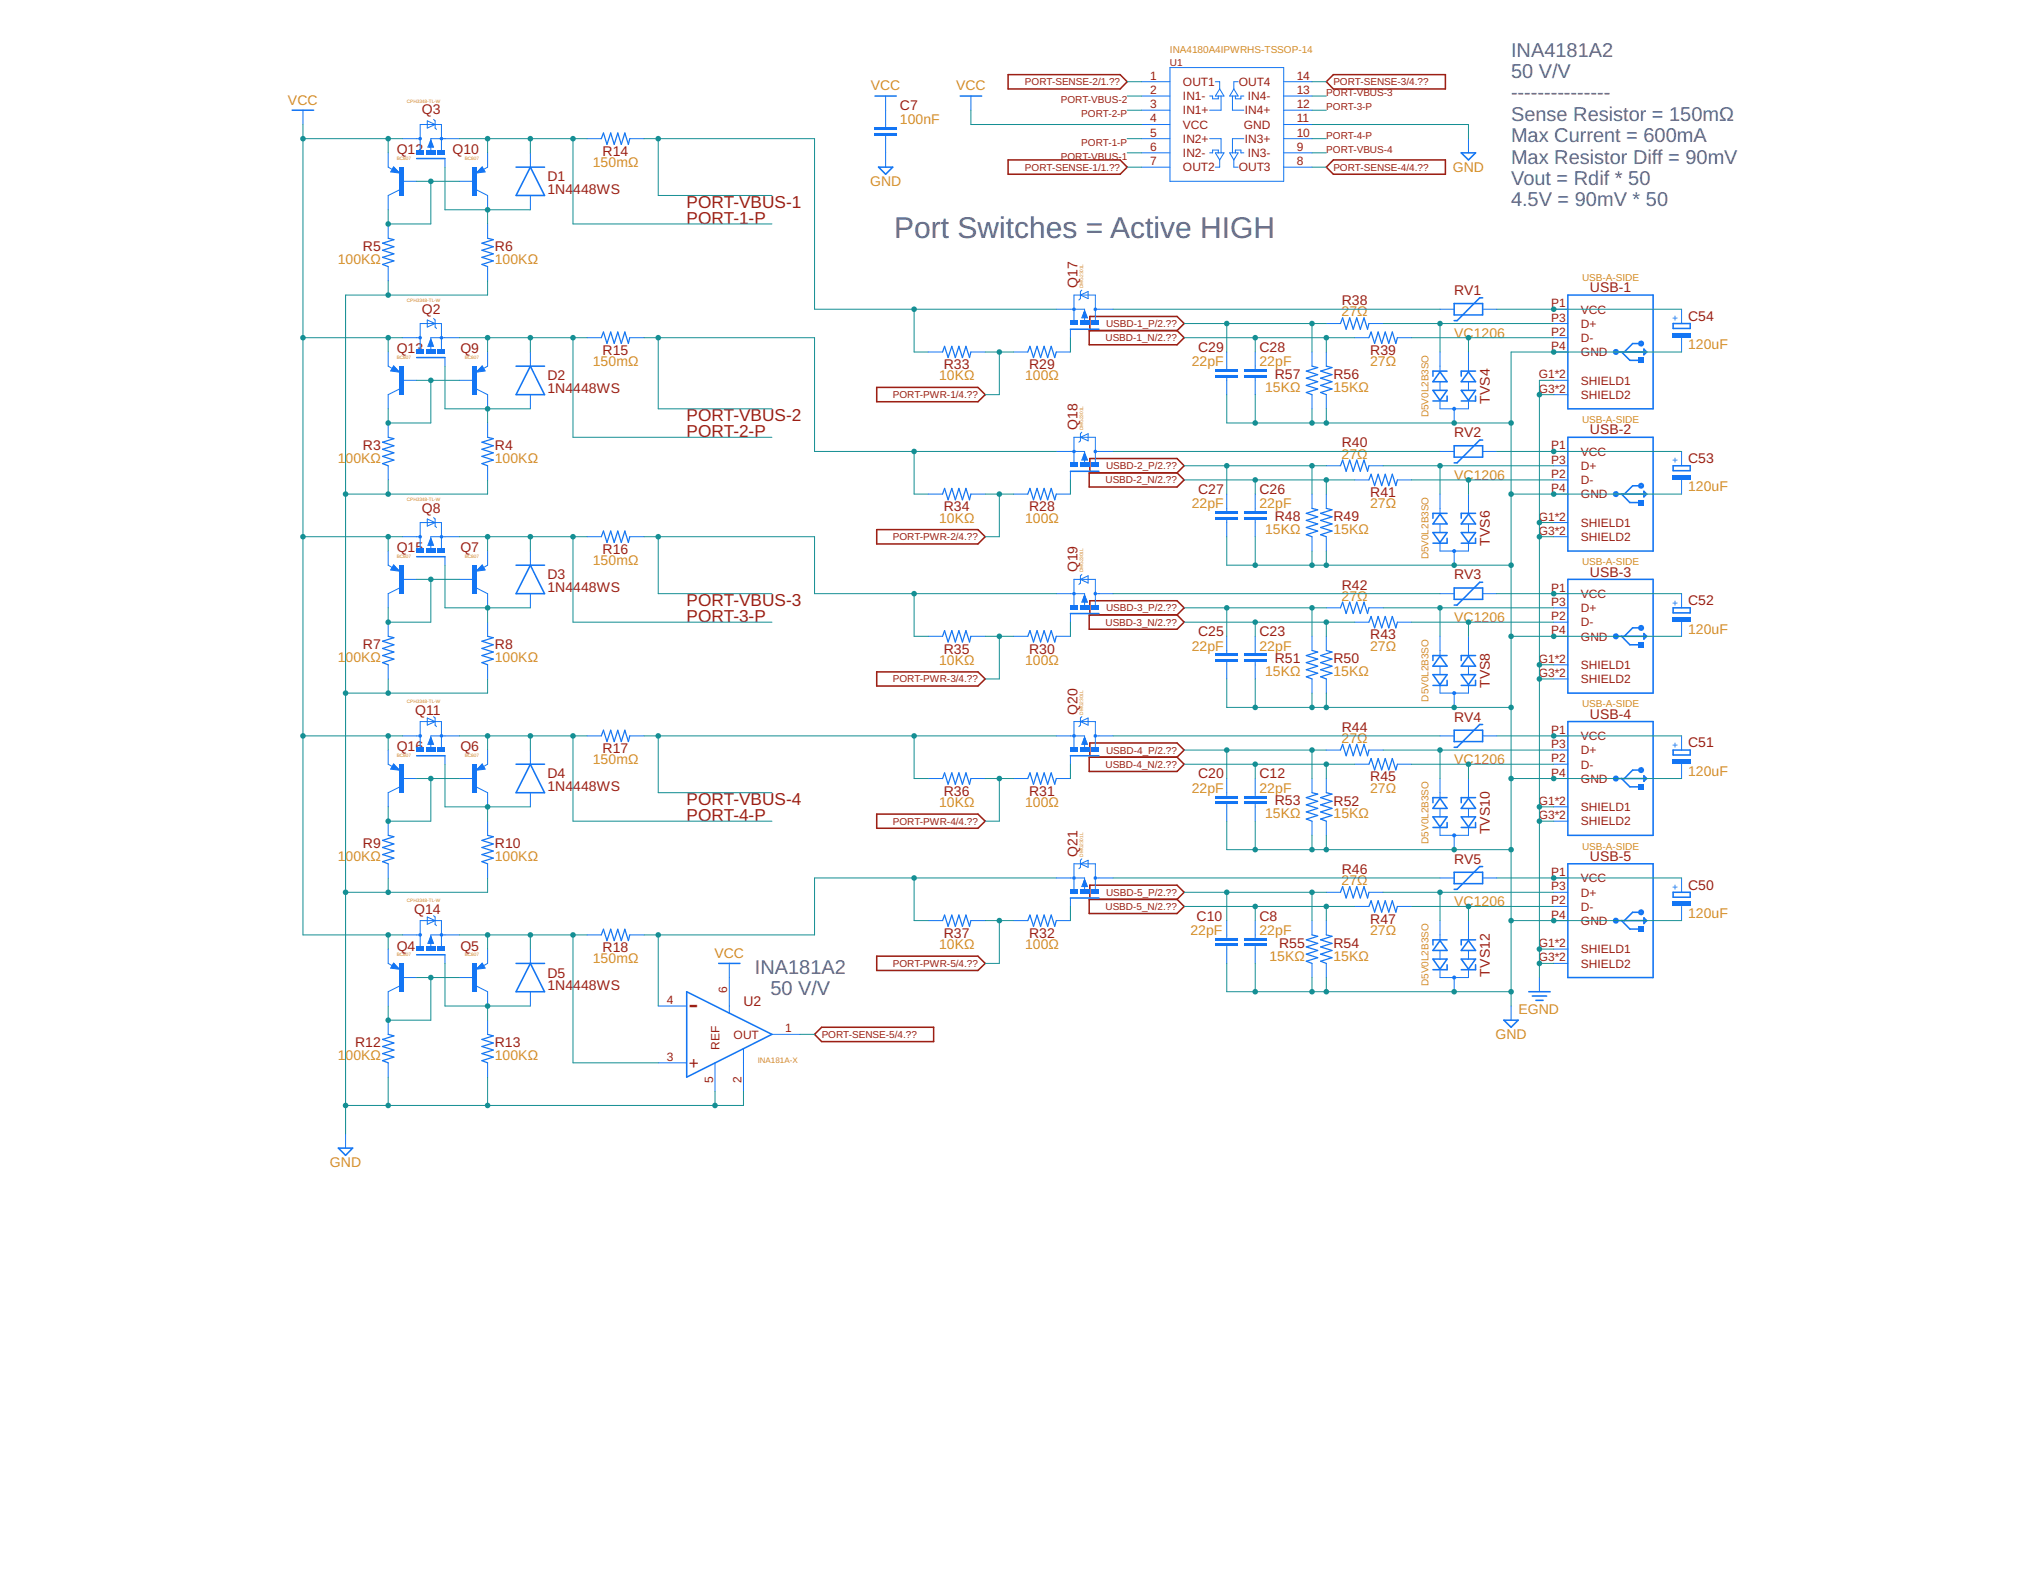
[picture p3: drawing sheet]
<svg xmlns="http://www.w3.org/2000/svg" width="279mm" height="216mm" viewBox="0 0 279 216" stroke-linecap="round" stroke-linejoin="round" font-family="sans-serif">
<defs><g id="words">
<text font-size="4.1" fill="#606883" x="123" y="32.8">Port Switches = Active HIGH</text>
<text font-size="4.1" fill="#9c1f14" x="94.7" y="139.4">-</text>
<g font-size="2.8" fill="#606883">
<text x="207.9" y="7.8">INA4181A2</text>
<text x="207.9" y="10.7">50 V/V</text>
<text x="207.9" y="13.7">---------------</text>
<text x="207.9" y="16.6">Sense Resistor = 150mΩ</text>
<text x="207.9" y="19.5">Max Current = 600mA</text>
<text x="207.9" y="22.5">Max Resistor Diff = 90mV</text>
<text x="207.9" y="25.4">Vout = Rdif * 50</text>
<text x="207.9" y="28.4">4.5V = 90mV * 50</text>
<text x="103.8" y="133.9">INA181A2</text>
<text x="106" y="136.9">50 V/V</text>
</g>
<g font-size="2.4" fill="#9c1f14">
<text x="94.5" y="28.6">PORT-VBUS-1</text>
<text x="94.5" y="30.8">PORT-1-P</text>
<text x="94.5" y="57.9">PORT-VBUS-2</text>
<text x="94.5" y="60.1">PORT-2-P</text>
<text x="94.5" y="83.3">PORT-VBUS-3</text>
<text x="94.5" y="85.5">PORT-3-P</text>
<text x="94.5" y="112.9">PORT-4-P</text>
<text x="94.5" y="110.7">PORT-VBUS-4</text>
<text x="94.8" y="147">+</text>
</g>
<g font-size="1.9" fill="#d59028">
<text x="39.6" y="14.4">VCC</text>
<text x="119.8" y="12.4">VCC</text>
<text x="123.8" y="17.1">100nF</text>
<text x="131.5" y="12.4">VCC</text>
<text x="81.6" y="23">150mΩ</text>
<text x="199.9" y="23.7">GND</text>
<text x="119.7" y="25.6">GND</text>
<text x="46.5" y="36.3">100KΩ</text>
<text x="68.1" y="36.3">100KΩ</text>
<text x="184.6" y="43.5">27Ω</text>
<text x="200" y="46.4">VC1206</text>
<text x="81.6" y="50.4">150mΩ</text>
<text x="129.2" y="52.3">10KΩ</text>
<text x="141" y="52.3">100Ω</text>
<text x="163.9" y="50.4">22pF</text>
<text x="173.3" y="50.4">22pF</text>
<text x="174" y="53.9">15KΩ</text>
<text x="183.4" y="53.9">15KΩ</text>
<text x="188.5" y="50.4">27Ω</text>
<text x="232.2" y="48">120uF</text>
<text x="46.5" y="63.7">100KΩ</text>
<text x="68.1" y="63.7">100KΩ</text>
<text x="184.6" y="63.1">27Ω</text>
<text x="200" y="66">VC1206</text>
<text x="129.2" y="71.9">10KΩ</text>
<text x="141" y="71.9">100Ω</text>
<text x="163.9" y="69.9">22pF</text>
<text x="173.3" y="69.9">22pF</text>
<text x="188.5" y="69.9">27Ω</text>
<text x="232.2" y="67.6">120uF</text>
<text x="81.6" y="77.7">150mΩ</text>
<text x="174" y="73.4">15KΩ</text>
<text x="183.4" y="73.4">15KΩ</text>
<text x="184.6" y="82.6">27Ω</text>
<text x="163.9" y="89.5">22pF</text>
<text x="173.3" y="89.5">22pF</text>
<text x="188.5" y="89.5">27Ω</text>
<text x="200" y="85.5">VC1206</text>
<text x="232.2" y="87.1">120uF</text>
<text x="46.5" y="91">100KΩ</text>
<text x="68.1" y="91">100KΩ</text>
<text x="129.2" y="91.4">10KΩ</text>
<text x="141" y="91.4">100Ω</text>
<text x="174" y="93">15KΩ</text>
<text x="183.4" y="93">15KΩ</text>
<text x="81.6" y="105.1">150mΩ</text>
<text x="184.6" y="102.2">27Ω</text>
<text x="200" y="105.1">VC1206</text>
<text x="232.2" y="106.7">120uF</text>
<text x="129.2" y="111">10KΩ</text>
<text x="141" y="111">100Ω</text>
<text x="163.9" y="109">22pF</text>
<text x="173.3" y="109">22pF</text>
<text x="174" y="112.5">15KΩ</text>
<text x="183.4" y="112.5">15KΩ</text>
<text x="188.5" y="109">27Ω</text>
<text x="46.5" y="118.4">100KΩ</text>
<text x="68.1" y="118.4">100KΩ</text>
<text x="184.6" y="121.7">27Ω</text>
<text x="200" y="124.7">VC1206</text>
<text x="98.3" y="131.7">VCC</text>
<text x="129.2" y="130.5">10KΩ</text>
<text x="141" y="130.5">100Ω</text>
<text x="163.8" y="128.6">22pF</text>
<text x="173.3" y="128.6">22pF</text>
<text x="188.5" y="128.6">27Ω</text>
<text x="232.2" y="126.2">120uF</text>
<text x="81.6" y="132.5">150mΩ</text>
<text x="174.6" y="132.1">15KΩ</text>
<text x="183.4" y="132.1">15KΩ</text>
<text x="205.7" y="142.9">GND</text>
<text x="208.9" y="139.4">EGND</text>
<text x="46.5" y="145.8">100KΩ</text>
<text x="68.1" y="145.8">100KΩ</text>
<text x="45.4" y="160.5">GND</text>
</g>
<g font-size="1.9" fill="#9c1f14">
<text x="58.1" y="15.7">Q3</text>
<text x="123.8" y="15.2">C7</text>
<text x="54.6" y="21.2">Q12</text>
<text x="62.3" y="21.2">Q10</text>
<text x="82.9" y="21.4">R14</text>
<text x="75.3" y="24.9">D1</text>
<text x="75.3" y="26.7">1N4</text>
<text x="78.9" y="26.7">448WS</text>
<text x="49.9" y="34.5">R5</text>
<text x="68.1" y="34.5">R6</text>
<text x="148.2" y="39.6" transform="rotate(-90 148.2 39.6)">Q17</text>
<text x="184.6" y="42">R38</text>
<text x="200" y="40.6">RV1</text>
<text x="218.7" y="40.2">USB-1</text>
<text x="58.1" y="43.1">Q2</text>
<text x="232.2" y="44.1">C54</text>
<text x="54.6" y="48.6">Q13</text>
<text x="63.3" y="48.6">Q9</text>
<text x="75.3" y="52.3">D2</text>
<text x="82.9" y="48.8">R15</text>
<text x="129.8" y="50.8">R33</text>
<text x="141.6" y="50.8">R29</text>
<text x="164.8" y="48.4">C29</text>
<text x="173.3" y="48.4">C28</text>
<text x="175.4" y="52.1">R57</text>
<text x="183.4" y="52.1">R56</text>
<text x="188.5" y="48.8">R39</text>
<text x="75.3" y="54.1">1N4</text>
<text x="78.9" y="54.1">448WS</text>
<text x="148.2" y="59.2" transform="rotate(-90 148.2 59.2)">Q18</text>
<text x="204.9" y="55.5" transform="rotate(-90 204.9 55.5)">TVS4</text>
<text x="218.7" y="59.7">USB-2</text>
<text x="49.9" y="61.9">R3</text>
<text x="68.1" y="61.9">R4</text>
<text x="184.6" y="61.5">R40</text>
<text x="200" y="60.1">RV2</text>
<text x="232.2" y="63.7">C53</text>
<text x="58.1" y="70.5">Q8</text>
<text x="129.8" y="70.3">R34</text>
<text x="141.6" y="70.3">R28</text>
<text x="164.8" y="68">C27</text>
<text x="173.3" y="68">C26</text>
<text x="175.4" y="71.6">R48</text>
<text x="183.4" y="71.7">R49</text>
<text x="188.5" y="68.4">R41</text>
<text x="54.6" y="76">Q15</text>
<text x="63.3" y="76">Q7</text>
<text x="82.9" y="76.2">R16</text>
<text x="204.9" y="75.1" transform="rotate(-90 204.9 75.1)">TVS6</text>
<text x="75.3" y="79.7">D3</text>
<text x="75.3" y="81.4">1N4</text>
<text x="78.9" y="81.4">448WS</text>
<text x="148.2" y="78.7" transform="rotate(-90 148.2 78.7)">Q19</text>
<text x="184.6" y="81.1">R42</text>
<text x="200" y="79.7">RV3</text>
<text x="218.7" y="79.3">USB-3</text>
<text x="232.2" y="83.2">C52</text>
<text x="49.9" y="89.3">R7</text>
<text x="68.1" y="89.3">R8</text>
<text x="129.8" y="89.9">R35</text>
<text x="141.6" y="89.9">R30</text>
<text x="164.8" y="87.5">C25</text>
<text x="173.3" y="87.5">C23</text>
<text x="188.5" y="87.9">R43</text>
<text x="175.4" y="91.2">R51</text>
<text x="183.4" y="91.2">R50</text>
<text x="204.9" y="94.6" transform="rotate(-90 204.9 94.6)">TVS8</text>
<text x="57.1" y="98.3">Q11</text>
<text x="148.2" y="98.3" transform="rotate(-90 148.2 98.3)">Q20</text>
<text x="184.6" y="100.6">R44</text>
<text x="200" y="99.2">RV4</text>
<text x="218.7" y="98.8">USB-4</text>
<text x="54.6" y="103.3">Q16</text>
<text x="63.3" y="103.3">Q6</text>
<text x="75.3" y="107.1">D4</text>
<text x="82.9" y="103.6">R17</text>
<text x="164.8" y="107.1">C20</text>
<text x="173.3" y="107.1">C12</text>
<text x="188.5" y="107.5">R45</text>
<text x="232.2" y="102.8">C51</text>
<text x="75.3" y="108.8">1N4</text>
<text x="78.9" y="108.8">448WS</text>
<text x="129.8" y="109.4">R36</text>
<text x="141.6" y="109.4">R31</text>
<text x="175.4" y="110.8">R53</text>
<text x="183.4" y="110.8">R52</text>
<text x="49.9" y="116.6">R9</text>
<text x="68.1" y="116.6">R10</text>
<text x="148.2" y="117.8" transform="rotate(-90 148.2 117.8)">Q21</text>
<text x="200" y="118.8">RV5</text>
<text x="204.9" y="114.7" transform="rotate(-90 204.9 114.7)">TVS10</text>
<text x="218.7" y="118.4">USB-5</text>
<text x="57" y="125.6">Q14</text>
<text x="184.6" y="120.2">R46</text>
<text x="232.2" y="122.3">C50</text>
<text x="54.6" y="130.7">Q4</text>
<text x="63.3" y="130.7">Q5</text>
<text x="82.9" y="130.9">R18</text>
<text x="129.8" y="129">R37</text>
<text x="141.6" y="129">R32</text>
<text x="164.6" y="126.6">C10</text>
<text x="173.3" y="126.6">C8</text>
<text x="176" y="130.3">R55</text>
<text x="183.4" y="130.3">R54</text>
<text x="188.5" y="127">R47</text>
<text x="75.3" y="134.4">D5</text>
<text x="75.3" y="136.2">1N4</text>
<text x="78.9" y="136.2">448WS</text>
<text x="204.9" y="134.3" transform="rotate(-90 204.9 134.3)">TVS12</text>
<text x="102.3" y="138.3">U2</text>
<text x="48.8" y="144">R12</text>
<text x="68.1" y="144">R13</text>
</g>
<g font-size="1.7" fill="#9c1f14">
<text x="158.2" y="11">1</text>
<text x="162.7" y="11.8">OUT1</text>
<text x="170.4" y="11.8">OUT4</text>
<text x="178.4" y="11">14</text>
<text x="158.2" y="12.9">2</text>
<text x="158.2" y="14.9">3</text>
<text x="158.2" y="16.8">4</text>
<text x="162.7" y="13.8">IN1-</text>
<text x="162.7" y="15.7">IN1+</text>
<text x="162.7" y="17.7">VCC</text>
<text x="171.1" y="17.7">GND</text>
<text x="171.3" y="15.7">IN4+</text>
<text x="171.7" y="13.8">IN4-</text>
<text x="178.4" y="16.8">11</text>
<text x="178.4" y="14.9">12</text>
<text x="178.4" y="12.9">13</text>
<text x="158.2" y="18.8">5</text>
<text x="158.2" y="20.8">6</text>
<text x="158.2" y="22.7">7</text>
<text x="162.7" y="19.7">IN2+</text>
<text x="162.7" y="21.6">IN2-</text>
<text x="162.7" y="23.6">OUT2</text>
<text x="170.4" y="23.6">OUT3</text>
<text x="171.3" y="19.6">IN3+</text>
<text x="171.7" y="21.6">IN3-</text>
<text x="178.4" y="22.7">8</text>
<text x="178.4" y="20.8">9</text>
<text x="178.4" y="18.8">10</text>
<text x="213.4" y="42.3">P1</text>
<text x="213.4" y="46.2">P2</text>
<text x="213.4" y="44.2">P3</text>
<text x="217.5" y="43.1">VCC</text>
<text x="217.5" y="47">D-</text>
<text x="217.5" y="45.1">D+</text>
<text x="211.7" y="52">G1*2</text>
<text x="211.7" y="54">G3*2</text>
<text x="213.4" y="48.1">P4</text>
<text x="217.5" y="49">GND</text>
<text x="217.5" y="52.9">SHIELD1</text>
<text x="217.5" y="54.9">SHIELD2</text>
<text x="213.4" y="61.8">P1</text>
<text x="213.4" y="65.7">P2</text>
<text x="213.4" y="63.8">P3</text>
<text x="217.5" y="62.7">VCC</text>
<text x="217.5" y="64.6">D+</text>
<text x="211.7" y="71.6">G1*2</text>
<text x="213.4" y="67.7">P4</text>
<text x="217.5" y="66.6">D-</text>
<text x="217.5" y="68.5">GND</text>
<text x="211.7" y="73.5">G3*2</text>
<text x="217.5" y="72.4">SHIELD1</text>
<text x="217.5" y="74.4">SHIELD2</text>
<text x="213.4" y="81.4">P1</text>
<text x="213.4" y="83.3">P3</text>
<text x="217.5" y="82.2">VCC</text>
<text x="213.4" y="85.3">P2</text>
<text x="213.4" y="87.2">P4</text>
<text x="217.5" y="86.1">D-</text>
<text x="217.5" y="84.2">D+</text>
<text x="217.5" y="88.1">GND</text>
<text x="211.7" y="91.1">G1*2</text>
<text x="211.7" y="93.1">G3*2</text>
<text x="217.5" y="92">SHIELD1</text>
<text x="217.5" y="94">SHIELD2</text>
<text x="213.4" y="100.9">P1</text>
<text x="217.5" y="101.8">VCC</text>
<text x="213.4" y="104.8">P2</text>
<text x="213.4" y="102.9">P3</text>
<text x="213.4" y="106.8">P4</text>
<text x="217.5" y="105.7">D-</text>
<text x="217.5" y="103.7">D+</text>
<text x="217.5" y="107.6">GND</text>
<text x="211.7" y="110.7">G1*2</text>
<text x="211.7" y="112.6">G3*2</text>
<text x="217.5" y="111.6">SHIELD1</text>
<text x="217.5" y="113.5">SHIELD2</text>
<text x="213.4" y="120.5">P1</text>
<text x="213.4" y="124.4">P2</text>
<text x="213.4" y="122.4">P3</text>
<text x="217.5" y="121.3">VCC</text>
<text x="217.5" y="125.2">D-</text>
<text x="217.5" y="123.3">D+</text>
<text x="211.7" y="130.2">G1*2</text>
<text x="213.4" y="126.3">P4</text>
<text x="217.5" y="127.2">GND</text>
<text x="217.5" y="131.1">SHIELD1</text>
<text x="100.1" y="136.5" transform="rotate(-90 100.1 136.5)">6</text>
<text x="211.7" y="132.2">G3*2</text>
<text x="217.5" y="133.1">SHIELD2</text>
<text x="91.8" y="138.1">4</text>
<text x="100.9" y="142.8">OUT</text>
<text x="108" y="142">1</text>
<text x="91.8" y="145.9">3</text>
<text x="98.1" y="148.9" transform="rotate(-90 98.1 148.9)">5</text>
<text x="99" y="144.4" transform="rotate(-90 99 144.4)">REF</text>
<text x="102" y="148.9" transform="rotate(-90 102 148.9)">2</text>
</g>
<g font-size="1.4" fill="#9c1f14">
<text x="141" y="11.7">PORT-SENSE-2/1.??</text>
<text x="160.9" y="9.1">U1</text>
<text x="183.4" y="11.7">PORT-SENSE-3/4.??</text>
<text x="145.9" y="14.2">PORT-VBUS-2</text>
<text x="148.7" y="16.1">PORT-2-P</text>
<text x="182.5" y="15.2">PORT-3-P</text>
<text x="182.5" y="13.2">PORT-VBUS-3</text>
<text x="141" y="23.5">PORT-SENSE-1/1.??</text>
<text x="145.9" y="22">PORT-VBUS-1</text>
<text x="148.7" y="20">PORT-1-P</text>
<text x="182.5" y="19.1">PORT-4-P</text>
<text x="182.5" y="21">PORT-VBUS-4</text>
<text x="183.4" y="23.5">PORT-SENSE-4/4.??</text>
<text x="152.1" y="46.9">USBD-1_N/2.??</text>
<text x="152.2" y="45">USBD-1_P/2.??</text>
<text x="122.8" y="54.7">PORT-PWR-1/4.??</text>
<text x="152.2" y="64.5">USBD-2_P/2.??</text>
<text x="152.1" y="66.5">USBD-2_N/2.??</text>
<text x="122.8" y="74.3">PORT-PWR-2/4.??</text>
<text x="152.1" y="86">USBD-3_N/2.??</text>
<text x="152.2" y="84.1">USBD-3_P/2.??</text>
<text x="122.8" y="93.9">PORT-PWR-3/4.??</text>
<text x="152.1" y="105.6">USBD-4_N/2.??</text>
<text x="152.2" y="103.6">USBD-4_P/2.??</text>
<text x="122.8" y="113.4">PORT-PWR-4/4.??</text>
<text x="152.1" y="125.1">USBD-5_N/2.??</text>
<text x="152.2" y="123.2">USBD-5_P/2.??</text>
<text x="122.8" y="133">PORT-PWR-5/4.??</text>
<text x="113" y="142.7">PORT-SENSE-5/4.??</text>
</g>
<g font-size="1.4" fill="#d59028">
<text x="160.9" y="7.3">INA4180A4IPWRHS-TSSOP-14</text>
<text x="217.6" y="38.6">USB-A-SIDE</text>
<text x="196.5" y="57.4" transform="rotate(-90 196.5 57.4)">D5V0L2B3SO</text>
<text x="217.6" y="58.2">USB-A-SIDE</text>
<text x="196.5" y="76.9" transform="rotate(-90 196.5 76.9)">D5V0L2B3SO</text>
<text x="217.6" y="77.7">USB-A-SIDE</text>
<text x="196.5" y="96.5" transform="rotate(-90 196.5 96.5)">D5V0L2B3SO</text>
<text x="217.6" y="97.3">USB-A-SIDE</text>
<text x="196.5" y="116" transform="rotate(-90 196.5 116)">D5V0L2B3SO</text>
<text x="217.6" y="116.8">USB-A-SIDE</text>
<text x="196.5" y="135.6" transform="rotate(-90 196.5 135.6)">D5V0L2B3SO</text>
</g>
<g font-size="1.4" fill="#1375f4">
<text x="230.9" y="44.2" transform="rotate(-90 230.9 44.2)">+</text>
<text x="230.9" y="63.7" transform="rotate(-90 230.9 63.7)">+</text>
<text x="230.9" y="83.3" transform="rotate(-90 230.9 83.3)">+</text>
<text x="230.9" y="102.8" transform="rotate(-90 230.9 102.8)">+</text>
<text x="230.9" y="122.4" transform="rotate(-90 230.9 122.4)">+</text>
</g>
<text font-size="1.1" fill="#d59028" x="104.2" y="146.2">INA181A-X</text>
<g font-size=".7" fill="#d59028">
<text x="56" y="14.2">CPH3348-TL-W</text>
<text x="54.6" y="22">BC807</text>
<text x="63.9" y="22">BC807</text>
<text x="56" y="41.6">CPH3348-TL-W</text>
<text x="149" y="39.6" transform="rotate(-90 149 39.6)">DMG2301L</text>
<text x="54.6" y="49.4">BC807</text>
<text x="63.9" y="49.4">BC807</text>
<text x="149" y="59.2" transform="rotate(-90 149 59.2)">DMG2301L</text>
<text x="56" y="68.9">CPH3348-TL-W</text>
<text x="54.6" y="76.7">BC807</text>
<text x="63.9" y="76.7">BC807</text>
<text x="149" y="78.7" transform="rotate(-90 149 78.7)">DMG2301L</text>
<text x="56" y="96.7">CPH3348-TL-W</text>
<text x="149" y="98.3" transform="rotate(-90 149 98.3)">DMG2301L</text>
<text x="54.6" y="104.1">BC807</text>
<text x="63.9" y="104.1">BC807</text>
<text x="149" y="117.8" transform="rotate(-90 149 117.8)">DMG2301L</text>
<text x="56" y="124.1">CPH3348-TL-W</text>
<text x="54.6" y="131.5">BC807</text>
<text x="63.9" y="131.5">BC807</text>
</g>
</g></defs>
<g fill="none" stroke="#9c1f14" stroke-width=".21">
<path d="M138.7 10.3h15.4l1 .9-1 1h-15.4zM182.5 11.2l.9-.9h15.4v1.9h-15.4zM138.7 22h15.4l1 1-1 1h-15.4zM183.4 22h15.4v2h-15.4l-.9-1zM120.6 53.3h13.9l1 1-1 .9h-13.9zM149.8 45.5h12.1l1 .9-1 1h-12.1zM149.9 45.5v-2h12l1 1-1 1M120.6 72.8h13.9l1 1-1 1h-13.9zM149.8 65h12.1l1 1-1 1h-12.1zM149.9 65v-1.9h12l1 1-1 .9M120.6 92.4h13.9l1 1-1 .9h-13.9zM149.8 84.6h12.1l1 1-1 .9h-12.1z"/>
<path d="M149.9 84.6v-2h12l1 1-1 1M120.6 112h13.9l1 .9-1 1h-13.9zM149.8 104.1h12.1l1 1-1 1h-12.1zM149.9 104.1v-1.9h12l1 .9-1 1M120.6 131.5h13.9l1 1-1 1h-13.9zM149.8 123.7h12.1l1 1-1 .9h-12.1zM149.9 123.7v-2h12l1 1-1 1M112.1 142.2l.9-.9h15.4v1.9h-15.4z"/>
</g>
<path d="M57.3 21.8h3.9" fill="none" stroke="#1375f4" stroke-width=".21"/>
<path d="M57.3 19.1h.5M58.8 16.6l1.1 .5-1.1 .5zM59.3 19.3l.3 .9h-.7zM59.6 16.4l.3 .2v1l.1 .2M61.2 19.1h-1.9v.2M57.8 20.6v-3.5h2.9v3.5M59.3 20.2v.6M61.2 21.8v1.2" fill="none" stroke="#1375f4" stroke-width=".14"/>
<path d="M59.3 19.9v.3h-.2l.2-.7 .2 .7" fill="none" stroke="#1375f4" stroke-width=".25"/>
<g fill="#1375f4">
<path d="M60.6 18.9h.3v.3l-.2 .1-.1-.1-.1-.1z" fill-rule="evenodd"/>
<path d="M57.6 18.9h.4l.1 .2-.1 .1-.2 .1-.2-.1z" fill-rule="evenodd"/>
<path d="M60.2 20.6h1v.6h-1z" fill-rule="evenodd"/>
<path d="M57.3 20.6h1v.6h-1z" fill-rule="evenodd"/>
<path d="M58.6 20.6h1.3v.6h-1.3z" fill-rule="evenodd"/>
</g>
<g fill="#1375f4">
<path d="M60.6 18.9h.3v.3l-.2 .1-.1-.1-.1-.1zM60.6 18.9l-.1 .2 .1 .1 .1 .1 .2-.1v-.3z"/>
<path d="M57.6 18.9h.4l.1 .2-.1 .1-.2 .1-.2-.1zM57.6 18.9v.3l.2 .1 .2-.1 .1-.1-.1-.2z"/>
<path d="M60.2 20.6h1v.6h-1zM60.2 20.6v.6h1v-.6z"/>
<path d="M57.3 20.6h1v.6h-1zM57.3 20.6v.6h1v-.6z"/>
<path d="M58.6 20.6h1.3v.6h-1.3zM58.6 20.6v.6h1.3v-.6z"/>
</g>
<g fill="none" stroke="#1375f4" stroke-width=".14">
<path d="M41.7 15.2v1.9M55.4 19.1h1.9M61.2 19.1h2M53.4 30.8v2M53.4 36.7v1.9M67.1 30.8v2M67.1 36.7v1.9M73 21v2M73 26.9v2M57.3 46.4h.5M57.8 48v-3.5h2.9v3.5M58.8 44l1.1 .5-1.1 .5z"/>
<path d="M59.3 47.5v.7M59.3 46.6l.3 1h-.7zM59.6 43.8l.3 .2v1l.1 .2M61.2 49.2v1.2M61.2 46.4h-1.9v.3"/>
</g>
<path d="M53.4 32.8l.8 .2-1.6 .4 1.6 .5-1.6 .5 1.6 .5-1.6 .5 1.6 .5-1.6 .5 .8 .3M67.1 32.8l.8 .2-1.6 .4 1.6 .5-1.6 .5 1.6 .5-1.6 .5 1.6 .5-1.6 .5 .8 .3" fill="none" stroke="#1375f4" stroke-width=".17"/>
<path d="M40.2 15.2h2.9M71 23h3.9M73 23l1.9 3.9h-3.9zM57.3 49.2h3.9" fill="none" stroke="#1375f4" stroke-width=".21"/>
<path d="M59.3 47.3v.2h-.2l.2-.7 .2 .7" fill="none" stroke="#1375f4" stroke-width=".25"/>
<g fill="#1375f4">
<path d="M60.6 46.3l.1-.1 .2 .1v.3h-.3l-.1-.2z" fill-rule="evenodd"/>
<path d="M57.6 46.3l.2-.1 .2 .1 .1 .1-.1 .2h-.4z" fill-rule="evenodd"/>
<path d="M60.2 48h1v.6h-1z" fill-rule="evenodd"/>
<path d="M57.3 48h1v.6h-1z" fill-rule="evenodd"/>
<path d="M58.6 48h1.3v.6h-1.3z" fill-rule="evenodd"/>
</g>
<g fill="#1375f4">
<path d="M60.5 46.4a.26 .26 0 0 1 .5 0 .26 .26 0 0 1-.5 0zM60.6 46.3l-.1 .1 .1 .2h.3v-.3l-.2-.1z"/>
<path d="M57.6 46.3l.2-.1 .2 .1 .1 .1-.1 .2h-.4zM57.6 46.3v.3h.4l.1-.2-.1-.1-.2-.1z"/>
<path d="M60.2 48h1v.6h-1zM60.2 48v.6h1v-.6z"/>
<path d="M57.3 48h1v.6h-1zM57.3 48v.6h1v-.6z"/>
<path d="M58.6 48h1.3v.6h-1.3zM58.6 48v.6h1.3v-.6z"/>
</g>
<g fill="none" stroke="#1375f4" stroke-width=".14">
<path d="M53.4 58.2v1.9M55.4 46.4h1.9M61.2 46.4h2M67.1 58.2v1.9M73 48.4v2M73 54.3v1.9M53.4 64.1v1.9M57.3 73.8h.5M57.8 75.4v-3.5h2.9v3.5M58.8 71.4l1.1 .5-1.1 .4zM59.3 74.9v.7M59.3 74l.3 1h-.7z"/>
<path d="M59.6 71.2l.3 .2v.9l.1 .2M61.2 76.6v1.1M61.2 73.8h-1.9v.2M67.1 64.1v1.9"/>
</g>
<path d="M53.4 60.1l.8 .2-1.6 .5 1.6 .5-1.6 .5 1.6 .5-1.6 .5 1.6 .5-1.6 .5 .8 .3M67.1 60.1l.8 .2-1.6 .5 1.6 .5-1.6 .5 1.6 .5-1.6 .5 1.6 .5-1.6 .5 .8 .3" fill="none" stroke="#1375f4" stroke-width=".17"/>
<path d="M71 50.4h3.9M73 50.4l1.9 3.9h-3.9zM57.3 76.6h3.9" fill="none" stroke="#1375f4" stroke-width=".21"/>
<path d="M59.3 74.7v.2h-.2l.2-.7 .2 .7" fill="none" stroke="#1375f4" stroke-width=".25"/>
<g fill="#1375f4">
<path d="M60.6 73.6h.1h.2v.4h-.3l-.1-.2z" fill-rule="evenodd"/>
<path d="M57.6 73.6h.2h.2l.1 .2-.1 .2h-.4z" fill-rule="evenodd"/>
<path d="M60.2 75.4h1v.6h-1z" fill-rule="evenodd"/>
<path d="M57.3 75.4h1v.6h-1z" fill-rule="evenodd"/>
<path d="M58.6 75.4h1.3v.6h-1.3z" fill-rule="evenodd"/>
</g>
<g fill="#1375f4">
<path d="M60.5 73.8a.26 .26 0 0 1 .5 0 .26 .26 0 0 1-.5 0zM60.6 73.6l-.1 .2 .1 .2h.3v-.4h-.2z"/>
<path d="M57.6 73.6h.2h.2l.1 .2-.1 .2h-.4zM57.6 73.6v.4h.4l.1-.2-.1-.2h-.2z"/>
<path d="M60.2 75.4h1v.6h-1zM60.2 75.4v.6h1v-.6z"/>
<path d="M57.3 75.4h1v.6h-1zM57.3 75.4v.6h1v-.6z"/>
<path d="M58.6 75.4h1.3v.6h-1.3zM58.6 75.4v.6h1.3v-.6z"/>
</g>
<g fill="none" stroke="#1375f4" stroke-width=".14">
<path d="M55.4 73.8h1.9M61.2 73.8h2M73 75.8v1.9M53.4 85.6v1.9M53.4 91.4v2M58.8 98.7l1.1 .5-1.1 .5zM59.6 98.6l.3 .1v1l.1 .2M67.1 85.6v1.9M67.1 91.4v2M73 81.6v2M57.3 101.2h.5M57.8 102.7v-3.5h2.9v3.6"/>
<path d="M59.3 102.3v.7M59.3 101.4l.3 1h-.7zM61.2 103.9v1.2M61.2 101.2h-1.9v.2"/>
</g>
<path d="M53.4 87.5l.8 .2-1.6 .5 1.6 .5-1.6 .5 1.6 .5-1.6 .4 1.6 .5-1.6 .5 .8 .3M67.1 87.5l.8 .2-1.6 .5 1.6 .5-1.6 .5 1.6 .5-1.6 .4 1.6 .5-1.6 .5 .8 .3" fill="none" stroke="#1375f4" stroke-width=".17"/>
<path d="M71 77.7h3.9M73 77.7l1.9 3.9h-3.9zM57.3 103.9h3.9" fill="none" stroke="#1375f4" stroke-width=".21"/>
<path d="M59.3 102.1v.2h-.2l.2-.7 .2 .7" fill="none" stroke="#1375f4" stroke-width=".25"/>
<g fill="#1375f4">
<path d="M60.6 101h.3v.4l-.2 .1-.1-.1-.1-.2z" fill-rule="evenodd"/>
<path d="M57.6 101h.4l.1 .2-.1 .2-.2 .1-.2-.1z" fill-rule="evenodd"/>
<path d="M60.2 102.7h1v.6h-1z" fill-rule="evenodd"/>
<path d="M57.3 102.7h1v.6h-1z" fill-rule="evenodd"/>
<path d="M58.6 102.7h1.3v.6h-1.3z" fill-rule="evenodd"/>
</g>
<g fill="#1375f4">
<path d="M60.6 101h.3v.4l-.2 .1-.1-.1-.1-.2zM60.6 101l-.1 .2 .1 .2 .1 .1 .2-.1v-.4z"/>
<path d="M57.6 101h.4l.1 .2-.1 .2-.2 .1-.2-.1zM57.6 101v.4l.2 .1 .2-.1 .1-.2-.1-.2z"/>
<path d="M60.2 102.7h1v.6h-1zM60.2 102.7v.6h1v-.6z"/>
<path d="M57.3 102.7h1v.6h-1zM57.3 102.7v.6h1v-.6z"/>
<path d="M58.6 102.7h1.3v.6h-1.3zM58.6 102.7v.6h1.3v-.6z"/>
</g>
<g fill="none" stroke="#1375f4" stroke-width=".14">
<path d="M53.4 112.9v2M53.4 118.8v1.9M55.4 101.2h1.9M61.2 101.2h2M67.1 112.9v2M67.1 118.8v1.9M73 103.1v2M73 109v2M57.3 128.6h.5M57.8 130.1v-3.5h2.9v3.5M58.8 126.1l1.1 .5-1.1 .5zM59.3 129.6v.7"/>
<path d="M59.3 128.8l.3 .9h-.7zM59.6 125.9l.3 .2v1l.1 .2M61.2 131.3v1.2M61.2 128.6h-1.9v.2"/>
</g>
<path d="M53.4 114.9l.8 .2-1.6 .5 1.6 .5-1.6 .4 1.6 .5-1.6 .5 1.6 .5-1.6 .5 .8 .3M67.1 114.9l.8 .2-1.6 .5 1.6 .5-1.6 .4 1.6 .5-1.6 .5 1.6 .5-1.6 .5 .8 .3" fill="none" stroke="#1375f4" stroke-width=".17"/>
<path d="M71 105.1h3.9M73 105.1l1.9 3.9h-3.9zM57.3 131.3h3.9" fill="none" stroke="#1375f4" stroke-width=".21"/>
<path d="M59.3 129.4v.2h-.2l.2-.7 .2 .7" fill="none" stroke="#1375f4" stroke-width=".25"/>
<g fill="#1375f4">
<path d="M60.6 128.4h.3v.3l-.2 .1-.1-.1-.1-.1z" fill-rule="evenodd"/>
<path d="M57.6 128.4h.4l.1 .2-.1 .1-.2 .1-.2-.1z" fill-rule="evenodd"/>
<path d="M60.2 130.1h1v.6h-1z" fill-rule="evenodd"/>
<path d="M57.3 130.1h1v.6h-1z" fill-rule="evenodd"/>
<path d="M58.6 130.1h1.3v.6h-1.3z" fill-rule="evenodd"/>
</g>
<g fill="#1375f4">
<path d="M60.6 128.4h.3v.3l-.2 .1-.1-.1-.1-.1zM60.6 128.4l-.1 .2 .1 .1 .1 .1 .2-.1v-.3z"/>
<path d="M57.6 128.4h.4l.1 .2-.1 .1-.2 .1-.2-.1zM57.6 128.4v.3l.2 .1 .2-.1 .1-.1-.1-.2z"/>
<path d="M60.2 130.1h1v.6h-1zM60.2 130.1v.6h1v-.6z"/>
<path d="M57.3 130.1h1v.6h-1zM57.3 130.1v.6h1v-.6z"/>
<path d="M58.6 130.1h1.3v.6h-1.3zM58.6 130.1v.6h1.3v-.6z"/>
</g>
<g fill="none" stroke="#1375f4" stroke-width=".14">
<path d="M80.8 19.1h1.9M86.6 19.1h2M133.6 13.2v2M157 19.1h4M157 11.2h4M157 13.2h4M157 15.2h4M157 17.1h4M161 9.3h15.6v15.6h-15.6zM166.4 19.1h1.6v1.9M166.4 13.2h.4v.4h.8v-.4M167.2 11.2h.6v1"/>
<path d="M167.8 12.2l.6 1h-1.2zM168 13.2v2h-1.6M169.5 13.2v2h1.6M169.7 12.2l.6 1h-1.1zM169.9 13.2v.4h.8v-.4h.4M170.3 11.2h-.6v1M171.1 19.1h-1.6v1.9M176.6 19.1h3.9M176.6 11.2h3.9M176.6 13.2h3.9M176.6 15.2h3.9M176.6 17.1h3.9"/>
<path d="M202 19.1v1.9M157 21h4M157 23h4M166.4 21h.4v-.4h.8v.4M167.2 21h1.2l-.6 1zM167.8 22v1h-.6M169.2 21h1.1l-.6 1zM169.7 22v1h.6M169.9 21v-.4h.8v.4h.4M176.6 21h3.9M176.6 23h3.9M80.8 46.4h1.9"/>
<path d="M86.6 46.4h2M198.1 42.5h1.9M204 42.5h1.9M80.8 73.8h1.9M86.6 73.8h2M198.1 62.1h1.9M204 62.1h1.9M198.1 81.6h1.9M204 81.6h1.9M80.8 101.2h1.9M86.6 101.2h2M198.1 101.2h1.9"/>
<path d="M204 101.2h1.9M55.4 128.6h1.9M61.2 128.6h2M73 130.5v2M73 136.4v1.9M80.8 128.6h1.9M86.6 128.6h2M90.6 138.3h3.9M100.3 134.4v4.9M198.1 120.7h1.9M204 120.7h1.9M47.5 155.9v2"/>
<path d="M53.4 140.3v1.9M53.4 146.2v1.9M67.1 140.3v1.9M67.1 146.2v1.9M90.6 146.2h3.9M98.4 146.2v3.9M102.3 144.2v5.9M106.2 142.2h3.9"/>
</g>
<path d="M82.7 19.1l.3-.8 .5 1.6 .5-1.6 .5 1.6 .5-1.6 .5 1.6 .5-1.6 .4 1.6 .2-.8M82.7 46.4l.3-.7 .5 1.5 .5-1.5 .5 1.5 .5-1.5 .5 1.5 .5-1.5 .4 1.5 .2-.8M82.7 73.8l.3-.8 .5 1.6 .5-1.6 .5 1.6 .5-1.6 .5 1.6 .5-1.6 .4 1.6 .2-.8M82.7 101.2l.3-.8 .5 1.6 .5-1.6 .5 1.6 .5-1.6 .5 1.6 .5-1.6 .4 1.6 .2-.8M82.7 128.6l.3-.8 .5 1.5 .5-1.5 .5 1.5 .5-1.5 .5 1.5 .5-1.5 .4 1.5 .2-.7M53.4 142.2l.8 .3-1.6 .4 1.6 .5-1.6 .5 1.6 .5-1.6 .5 1.6 .5-1.6 .5 .8 .3M67.1 142.2l.8 .3-1.6 .4 1.6 .5-1.6 .5 1.6 .5-1.6 .5 1.6 .5-1.6 .5 .8 .3" fill="none" stroke="#1375f4" stroke-width=".17"/>
<g fill="none" stroke="#1375f4" stroke-width=".21">
<path d="M132.1 13.2h2.9M201 21h2l-1 1zM200 41.7h4v1.6h-4zM204 41h-.4l-3.2 3.1h-.4M200 61.3h4v1.6h-4zM204 60.5h-.4l-3.2 3.1h-.4M200 80.9h4v1.5h-4zM204 80.1h-.4l-3.2 3.1h-.4M204 99.6h-.4l-3.2 3.2h-.4M200 100.4h4v1.6h-4zM200 120h4v1.5h-4zM204 119.2h-.4l-3.2 3.1h-.4"/>
<path d="M71 132.5h3.9M73 132.5l1.9 3.9h-3.9zM94.5 136.4l11.7 5.8-11.7 5.9zM46.5 157.9h2l-1 1z"/>
</g>
<path d="M120.3 18.5h3.1" fill="none" stroke="#1375f4" stroke-width=".38"/>
<path d="M120.3 18.3h3.1v.4h-3.1zM120.3 18.3v.4h3.1v-.4z" fill="#1375f4"/>
<path d="M120.3 17.7h3.1" fill="none" stroke="#1375f4" stroke-width=".38"/>
<path d="M120.3 17.5h3.1v.4h-3.1zM120.3 17.5v.4h3.1v-.4z" fill="#1375f4"/>
<path d="M121.8 13.2v4.3M121.8 18.7v4.3M213.7 42.5h2M213.7 46.4h2M213.7 44.5h2M213.7 48.4h2M213.7 52.3h2M213.7 54.3h2M100.3 132.5v1.9" fill="none" stroke="#1375f4" stroke-width=".14"/>
<path d="M120.4 13.2h2.9M120.9 23h1.9l-1 1zM215.7 40.6h11.7v15.6h-11.7zM222.7 48.4h3.8M223.1 48.4l1.1 1.2h1.2M225.4 47.2h-.8l-1.1 1.2M226.1 48l.4 .4-.4 .4zM98.9 132.5h2.9" fill="none" stroke="#1375f4" stroke-width=".21"/>
<g fill="#1375f4">
<path d="M221.9 48.2l.2-.2h.3a.42 .42 0 0 1 .3 .5 .42 .42 0 0 1-.6 .3l-.2-.4h.4h-.4z" fill-rule="evenodd"/>
<path d="M225.4 47a.42 .42 0 0 1 .4-.2 .42 .42 0 0 1 .4 .3v.3a.42 .42 0 0 1-.5 .3 .42 .42 0 0 1-.4-.5h.5h-.5z" fill-rule="evenodd"/>
<path d="M225.4 49.2h.7v.7h-.7z" fill-rule="evenodd"/>
</g>
<g fill="#1375f4">
<path d="M221.9 48.2l.2-.2 .5 .1 .1 .2-.1 .4-.5 .1-.2-.4h.4h-.4zM221.9 48.2v.2h.4h-.4l.2 .4 .5-.1 .1-.2-.1-.4-.5-.1z"/>
<path d="M225.4 47l.4-.2 .4 .3v.3l-.4 .3-.2-.1-.2-.1-.1-.3h.5h-.5zM225.4 47l-.1 .2h.5h-.5l.1 .3 .2 .1 .2 .1 .4-.3v-.3l-.4-.3z"/>
<path d="M225.4 49.2h.7v.7h-.7zM225.4 49.2v.7h.7v-.7z"/>
</g>
<path d="M215.7 60.1h11.7v15.7h-11.7zM222.7 67.9h3.8M223.1 67.9l1.1 1.2h1.2M225.4 66.8h-.8l-1.1 1.1M226.1 67.6l.4 .3-.4 .4z" fill="none" stroke="#1375f4" stroke-width=".21"/>
<path d="M213.7 62.1h2M213.7 66h2M213.7 64.1h2M213.7 67.9h2M213.7 71.9h2M213.7 73.8h2" fill="none" stroke="#1375f4" stroke-width=".14"/>
<g fill="#1375f4">
<path d="M221.9 67.7a.42 .42 0 0 1 .7-.1 .42 .42 0 0 1 0 .7 .42 .42 0 0 1-.7-.1v-.3h.4h-.4z" fill-rule="evenodd"/>
<path d="M225.4 66.6a.42 .42 0 0 1 .7-.1 .42 .42 0 0 1-.2 .7 .42 .42 0 0 1-.6-.4h.5h-.5z" fill-rule="evenodd"/>
<path d="M225.4 68.7h.7v.8h-.7z" fill-rule="evenodd"/>
</g>
<g fill="#1375f4">
<path d="M221.9 67.7l.5-.2 .2 .1 .1 .5-.3 .3-.3-.1-.2-.1v-.3h.4h-.4zM221.9 67.7v.2h.4h-.4v.3l.2 .1 .3 .1 .3-.3-.1-.5-.2-.1z"/>
<path d="M225.4 66.6l.4-.2 .2 .1 .2 .2-.2 .4-.4 .1-.2-.2-.1-.2h.5h-.5zM225.4 66.6l-.1 .2h.5h-.5l.1 .2 .2 .2 .4-.1 .2-.2-.2-.4-.2-.1z"/>
<path d="M225.4 68.7h.7v.8h-.7zM225.4 68.7v.8h.7v-.8z"/>
</g>
<path d="M215.7 79.7h11.7v15.6h-11.7zM222.7 87.5h3.8M223.1 87.5l1.1 1.2h1.2M225.4 86.3h-.8l-1.1 1.2M226.1 87.1l.4 .4-.4 .4z" fill="none" stroke="#1375f4" stroke-width=".21"/>
<path d="M213.7 81.6h2M213.7 85.6h2M213.7 83.6h2M213.7 87.5h2M213.7 91.4h2M213.7 93.4h2" fill="none" stroke="#1375f4" stroke-width=".14"/>
<g fill="#1375f4">
<path d="M221.9 87.3a.42 .42 0 0 1 .4-.2 .42 .42 0 0 1 .4 .3v.2a.42 .42 0 0 1-.5 .3 .42 .42 0 0 1-.3-.4h.4h-.4z" fill-rule="evenodd"/>
<path d="M225.4 86.1l.2-.1 .2-.1a.42 .42 0 0 1 .4 .6 .42 .42 0 0 1-.6 .2l-.2-.1-.1-.3h.5h-.5z" fill-rule="evenodd"/>
<path d="M225.4 88.3h.7v.7h-.7z" fill-rule="evenodd"/>
</g>
<g fill="#1375f4">
<path d="M221.9 87.3l.5-.2 .3 .3v.2l-.3 .3h-.3l-.2-.2v-.2h.4h-.4zM221.9 87.3v.2h.4h-.4v.2l.2 .2h.3l.3-.3v-.2l-.3-.3z"/>
<path d="M225.4 86.1l.2-.1h.4l.2 .2-.2 .5h-.4l-.2-.1-.1-.3h.5h-.5zM225.4 86.1l-.1 .2h.5h-.5l.1 .3 .2 .1h.4l.2-.2-.2-.5h-.4z"/>
<path d="M225.4 88.3h.7v.7h-.7zM225.4 88.3v.7h.7v-.7z"/>
</g>
<path d="M215.7 99.2h11.7v15.7h-11.7zM222.7 107.1h3.8M223.1 107.1l1.1 1.1h1.2M225.4 105.9h-.8l-1.1 1.2M226.1 106.7l.4 .4-.4 .3z" fill="none" stroke="#1375f4" stroke-width=".21"/>
<path d="M213.7 101.2h2M213.7 105.1h2M213.7 103.1h2M213.7 107.1h2M213.7 111h2M213.7 112.9h2" fill="none" stroke="#1375f4" stroke-width=".14"/>
<g fill="#1375f4">
<path d="M221.9 106.8a.42 .42 0 0 1 .7 0 .42 .42 0 0 1-.2 .6 .42 .42 0 0 1-.5-.3h.4h-.4z" fill-rule="evenodd"/>
<path d="M225.4 105.7a.42 .42 0 0 1 .6-.1 .42 .42 0 0 1 0 .6 .42 .42 0 0 1-.6-.1l-.1-.2h.5h-.5z" fill-rule="evenodd"/>
<path d="M225.4 107.8h.7v.8h-.7z" fill-rule="evenodd"/>
</g>
<g fill="#1375f4">
<path d="M221.9 106.8l.5-.2 .2 .1 .1 .2-.1 .5-.2 .1-.5-.2v-.2l.4-.1-.4 .1zM221.9 106.8v.3h.4h-.4v.2l.5 .2 .2-.1 .1-.2-.1-.5-.2-.1z"/>
<path d="M225.4 105.7l.4-.2 .2 .1 .2 .4-.4 .3h-.2l-.2-.2-.1-.2h.5h-.5zM225.4 105.7l-.1 .2h.5h-.5l.1 .2 .2 .2h.2l.4-.3-.2-.4-.2-.1z"/>
<path d="M225.4 107.8h.7v.8h-.7zM225.4 107.8v.8h.7v-.8z"/>
</g>
<path d="M215.7 118.8h11.7v15.6h-11.7zM222.7 126.6h3.8M223.1 126.6l1.1 1.2h1.2M225.4 125.5h-.8l-1.1 1.1M226.1 126.2l.4 .4-.4 .4z" fill="none" stroke="#1375f4" stroke-width=".21"/>
<path d="M213.7 120.7h2M213.7 124.7h2M213.7 122.7h2M213.7 126.6h2M213.7 130.5h2M213.7 132.5h2" fill="none" stroke="#1375f4" stroke-width=".14"/>
<g fill="#1375f4">
<path d="M221.9 126.4l.2-.2h.3a.42 .42 0 0 1 .3 .5 .42 .42 0 0 1-.6 .3l-.2-.2v-.2h.4h-.4z" fill-rule="evenodd"/>
<path d="M225.4 125.2a.42 .42 0 0 1 .4-.2 .42 .42 0 0 1 .4 .3v.3a.42 .42 0 0 1-.5 .3 .42 .42 0 0 1-.4-.4h.5h-.5z" fill-rule="evenodd"/>
<path d="M225.4 127.4h.7v.7h-.7z" fill-rule="evenodd"/>
</g>
<g fill="#1375f4">
<path d="M221.9 126.4l.2-.2 .5 .1 .1 .2-.1 .4-.5 .1-.2-.2v-.2h.4h-.4zM221.9 126.4v.2h.4h-.4v.2l.2 .2 .5-.1 .1-.2-.1-.4-.5-.1z"/>
<path d="M225.4 125.2l.4-.2 .4 .3v.3l-.4 .3-.2-.1-.2-.1-.1-.2 .5-.1-.5 .1zM225.4 125.2l-.1 .3 .5-.1-.5 .1 .1 .2 .2 .1 .2 .1 .4-.3v-.3l-.4-.3z"/>
<path d="M225.4 127.4h.7v.7h-.7zM225.4 127.4v.7h.7v-.7z"/>
</g>
<path d="M147.3 45.3h3.9M206.9 140.3h2l-1 1z" fill="none" stroke="#1375f4" stroke-width=".21"/>
<path d="M148.8 39.9l-.2 .2v1l-.2 .2M147.3 45.3v1.1M147.3 42.5h1.9v.3M148.6 40.6l1.1-.5v1zM149.2 43.6v.7M149.2 42.7l.4 1h-.8zM150.7 44.1v-3.5h-3v3.5M150.7 42.5h.5M207.9 138.3v2" fill="none" stroke="#1375f4" stroke-width=".14"/>
<path d="M149.2 43.4v.2h.2l-.2-.7-.2 .7" fill="none" stroke="#1375f4" stroke-width=".25"/>
<g fill="#1375f4">
<path d="M147.6 42.4l.1-.1 .2 .1v.3h-.3l-.1-.2z" fill-rule="evenodd"/>
<path d="M150.5 42.4l.2-.1 .2 .1v.1v.2h-.4z" fill-rule="evenodd"/>
<path d="M147.3 44.1h.9v.6h-.9z" fill-rule="evenodd"/>
<path d="M150.2 44.1h1v.6h-1z" fill-rule="evenodd"/>
<path d="M148.5 44.1h1.4v.6h-1.4z" fill-rule="evenodd"/>
</g>
<g fill="#1375f4">
<path d="M147.5 42.5a.26 .26 0 0 1 .5 0 .26 .26 0 0 1-.5 0zM147.6 42.4l-.1 .1 .1 .2h.3v-.3l-.2-.1z"/>
<path d="M150.5 42.4l.2-.1 .2 .1v.1v.2h-.4zM150.5 42.4v.3h.4v-.2v-.1l-.2-.1z"/>
<path d="M147.3 44.1h.9v.6h-.9zM147.3 44.1v.6h.9v-.6z"/>
<path d="M150.2 44.1h1v.6h-1zM150.2 44.1v.6h1v-.6z"/>
<path d="M148.5 44.1h1.4v.6h-1.4zM148.5 44.1v.6h1.4v-.6z"/>
</g>
<path d="M145.3 42.5h2M148.8 59.4l-.2 .2v1l-.2 .2M151.2 42.5h1.9M147.3 64.8v1.2M147.3 62.1h1.9v.2M148.6 60.1l1.1-.5v1zM149.2 63.2v.6M149.2 62.3l.4 1h-.8zM150.7 63.6v-3.5h-3v3.5M150.7 62.1h.5" fill="none" stroke="#1375f4" stroke-width=".14"/>
<path d="M147.3 64.8h3.9" fill="none" stroke="#1375f4" stroke-width=".21"/>
<path d="M149.2 63v.2h.2l-.2-.7-.2 .7" fill="none" stroke="#1375f4" stroke-width=".25"/>
<g fill="#1375f4">
<path d="M147.6 61.9l.1-.1 .2 .1v.4h-.3l-.1-.2z" fill-rule="evenodd"/>
<path d="M150.5 61.9l.2-.1 .2 .1v.2v.2h-.4z" fill-rule="evenodd"/>
<path d="M147.3 63.6h.9v.6h-.9z" fill-rule="evenodd"/>
<path d="M150.2 63.6h1v.6h-1z" fill-rule="evenodd"/>
<path d="M148.5 63.6h1.4v.6h-1.4z" fill-rule="evenodd"/>
</g>
<g fill="#1375f4">
<path d="M147.5 62.1a.26 .26 0 0 1 .5 0 .26 .26 0 0 1-.5 0zM147.6 61.9l-.1 .2 .1 .2h.3v-.4l-.2-.1z"/>
<path d="M150.5 61.9l.2-.1 .2 .1v.2v.2h-.4zM150.5 61.9v.4h.4v-.2v-.2l-.2-.1z"/>
<path d="M147.3 63.6h.9v.6h-.9zM147.3 63.6v.6h.9v-.6z"/>
<path d="M150.2 63.6h1v.6h-1zM150.2 63.6v.6h1v-.6z"/>
<path d="M148.5 63.6h1.4v.6h-1.4zM148.5 63.6v.6h1.4v-.6z"/>
</g>
<path d="M145.3 62.1h2M148.6 79.7l1.1-.5v1zM148.8 79l-.2 .2v1l-.2 .2M151.2 62.1h1.9M147.3 84.4v1.2M147.3 81.6h1.9v.3M149.2 82.7v.7M149.2 81.8l.4 1h-.8zM150.7 83.2v-3.5h-3v3.5M150.7 81.6h.5" fill="none" stroke="#1375f4" stroke-width=".14"/>
<path d="M147.3 84.4h3.9" fill="none" stroke="#1375f4" stroke-width=".21"/>
<path d="M149.2 82.5v.2h.2l-.2-.7-.2 .7" fill="none" stroke="#1375f4" stroke-width=".25"/>
<g fill="#1375f4">
<path d="M147.6 81.4h.3v.4l-.2 .1-.1-.1-.1-.2z" fill-rule="evenodd"/>
<path d="M150.5 81.4h.4v.2v.2l-.2 .1-.2-.1z" fill-rule="evenodd"/>
<path d="M147.3 83.2h.9v.6h-.9z" fill-rule="evenodd"/>
<path d="M150.2 83.2h1v.6h-1z" fill-rule="evenodd"/>
<path d="M148.5 83.2h1.4v.6h-1.4z" fill-rule="evenodd"/>
</g>
<g fill="#1375f4">
<path d="M147.6 81.4h.3v.4l-.2 .1-.1-.1-.1-.2zM147.6 81.4l-.1 .2 .1 .2 .1 .1 .2-.1v-.4z"/>
<path d="M150.5 81.4h.4v.2v.2l-.2 .1-.2-.1zM150.5 81.4v.4l.2 .1 .2-.1v-.2v-.2z"/>
<path d="M147.3 83.2h.9v.6h-.9zM147.3 83.2v.6h.9v-.6z"/>
<path d="M150.2 83.2h1v.6h-1zM150.2 83.2v.6h1v-.6z"/>
<path d="M148.5 83.2h1.4v.6h-1.4zM148.5 83.2v.6h1.4v-.6z"/>
</g>
<path d="M145.3 81.6h2M148.6 99.2l1.1-.5v1zM148.8 98.6l-.2 .1v1l-.2 .2M151.2 81.6h1.9M147.3 103.9v1.2M147.3 101.2h1.9v.2M149.2 102.3v.7M149.2 101.4l.4 1h-.8zM150.7 102.7v-3.5h-3v3.6M150.7 101.2h.5" fill="none" stroke="#1375f4" stroke-width=".14"/>
<path d="M147.3 103.9h3.9" fill="none" stroke="#1375f4" stroke-width=".21"/>
<path d="M149.2 102.1v.2h.2l-.2-.7-.2 .7" fill="none" stroke="#1375f4" stroke-width=".25"/>
<g fill="#1375f4">
<path d="M147.6 101h.3v.4l-.2 .1-.1-.1-.1-.2z" fill-rule="evenodd"/>
<path d="M150.5 101h.4v.2v.2l-.2 .1-.2-.1z" fill-rule="evenodd"/>
<path d="M147.3 102.7h.9v.6h-.9z" fill-rule="evenodd"/>
<path d="M150.2 102.7h1v.6h-1z" fill-rule="evenodd"/>
<path d="M148.5 102.7h1.4v.6h-1.4z" fill-rule="evenodd"/>
</g>
<g fill="#1375f4">
<path d="M147.6 101h.3v.4l-.2 .1-.1-.1-.1-.2zM147.6 101l-.1 .2 .1 .2 .1 .1 .2-.1v-.4z"/>
<path d="M150.5 101h.4v.2v.2l-.2 .1-.2-.1zM150.5 101v.4l.2 .1 .2-.1v-.2v-.2z"/>
<path d="M147.3 102.7h.9v.6h-.9zM147.3 102.7v.6h.9v-.6z"/>
<path d="M150.2 102.7h1v.6h-1zM150.2 102.7v.6h1v-.6z"/>
<path d="M148.5 102.7h1.4v.6h-1.4zM148.5 102.7v.6h1.4v-.6z"/>
</g>
<path d="M145.3 101.2h2M148.6 118.8l1.1-.5v1zM148.8 118.1l-.2 .2v1l-.2 .2M151.2 101.2h1.9M147.3 123.5v1.2M147.3 120.7h1.9v.3M149.2 121.8v.7M149.2 120.9l.4 1h-.8zM150.7 122.3v-3.5h-3v3.5M150.7 120.7h.5" fill="none" stroke="#1375f4" stroke-width=".14"/>
<path d="M147.3 123.5h3.9" fill="none" stroke="#1375f4" stroke-width=".21"/>
<path d="M149.2 121.6v.2h.2l-.2-.7-.2 .7" fill="none" stroke="#1375f4" stroke-width=".25"/>
<g fill="#1375f4">
<path d="M147.6 120.6l.1-.1 .2 .1v.3h-.3l-.1-.2z" fill-rule="evenodd"/>
<path d="M150.5 120.6l.2-.1 .2 .1v.1v.2h-.4z" fill-rule="evenodd"/>
<path d="M147.3 122.3h.9v.6h-.9z" fill-rule="evenodd"/>
<path d="M150.2 122.3h1v.6h-1z" fill-rule="evenodd"/>
<path d="M148.5 122.3h1.4v.6h-1.4z" fill-rule="evenodd"/>
</g>
<g fill="#1375f4">
<path d="M147.5 120.7a.26 .26 0 0 1 .5 0 .26 .26 0 0 1-.5 0zM147.6 120.6l-.1 .1 .1 .2h.3v-.3l-.2-.1z"/>
<path d="M150.5 120.6l.2-.1 .2 .1v.1v.2h-.4zM150.5 120.6v.3h.4v-.2v-.1l-.2-.1z"/>
<path d="M147.3 122.3h.9v.6h-.9zM147.3 122.3v.6h.9v-.6z"/>
<path d="M150.2 122.3h1v.6h-1zM150.2 122.3v.6h1v-.6z"/>
<path d="M148.5 122.3h1.4v.6h-1.4zM148.5 122.3v.6h1.4v-.6z"/>
</g>
<g fill="none" stroke="#1375f4" stroke-width=".14">
<path d="M127.7 48.4h2M133.6 48.4h1.9M139.4 48.4h2M145.3 48.4h2M198.1 55.2v1h3.9v-1M198.1 48.4v2.7M198.1 52.6v1.1M200 56.2v2M202 48.4v2.7M202 52.6v1.1M127.7 67.9h2M133.6 67.9h1.9"/>
<path d="M139.4 67.9h2M145.3 67.9h2M127.7 87.5h2M133.6 87.5h1.9M139.4 87.5h2M145.3 87.5h2M127.7 107.1h2M133.6 107.1h1.9M139.4 107.1h2M145.3 107.1h2M127.7 126.6h2M133.6 126.6h1.9"/>
<path d="M139.4 126.6h2M145.3 120.7h2M145.3 126.6h2M151.2 120.7h1.9"/>
</g>
<path d="M129.7 48.4l.2-.8 .5 1.6 .5-1.6 .5 1.6 .5-1.6 .5 1.6 .5-1.6 .5 1.6 .2-.8M141.4 48.4l.3-.8 .5 1.6 .5-1.6 .5 1.6 .4-1.6 .5 1.6 .5-1.6 .5 1.6 .2-.8M129.7 67.9l.2-.7 .5 1.5 .5-1.5 .5 1.5 .5-1.5 .5 1.5 .5-1.5 .5 1.5 .2-.8M141.4 67.9l.3-.7 .5 1.5 .5-1.5 .5 1.5 .4-1.5 .5 1.5 .5-1.5 .5 1.5 .2-.8M129.7 87.5l.2-.8 .5 1.6 .5-1.6 .5 1.6 .5-1.6 .5 1.6 .5-1.6 .5 1.6 .2-.8M141.4 87.5l.3-.8 .5 1.6 .5-1.6 .5 1.6 .4-1.6 .5 1.6 .5-1.6 .5 1.6 .2-.8M129.7 107.1l.2-.8 .5 1.5 .5-1.5 .5 1.5 .5-1.5 .5 1.5 .5-1.5 .5 1.5 .2-.7M141.4 107.1l.3-.8 .5 1.5 .5-1.5 .5 1.5 .4-1.5 .5 1.5 .5-1.5 .5 1.5 .2-.7M129.7 126.6l.2-.8 .5 1.6 .5-1.6 .5 1.6 .5-1.6 .5 1.6 .5-1.6 .5 1.6 .2-.8M141.4 126.6l.3-.8 .5 1.6 .5-1.6 .5 1.6 .4-1.6 .5 1.6 .5-1.6 .5 1.6 .2-.8" fill="none" stroke="#1375f4" stroke-width=".17"/>
<path d="M197.1 53.7h2l-1 1.4zM198.1 51.1l1 1.4h-2zM199.1 54.5v.6h-2M199.1 51h-2v.7M201 53.7h2l-1 1.4zM202 51.1l1 1.4h-2zM203 54.5v.6h-2M203 51h-2v.7" fill="none" stroke="#1375f4" stroke-width=".21"/>
<circle cx="200" cy="56.2" r=".28" fill="#1375f4"/>
<path d="M199.8 56.2a.28 .28 0 0 1 .5 0 .28 .28 0 0 1-.5 0zM199.8 56.2a.27 .27 0 0 0 .5 0 .27 .27 0 0 0-.5 0z" fill="#1375f4"/>
<path d="M197.1 73.2h2l-1 1.4zM198.1 70.7l1 1.4h-2zM199.1 74v.7h-2M199.1 70.6h-2v.7M201 73.2h2l-1 1.4zM202 70.7l1 1.4h-2zM203 74v.7h-2M203 70.6h-2v.7" fill="none" stroke="#1375f4" stroke-width=".21"/>
<path d="M198.1 74.8v1h3.9v-1M198.1 67.9v2.7M198.1 72.1v1.1M200 75.8v1.9M202 67.9v2.7M202 72.1v1.1" fill="none" stroke="#1375f4" stroke-width=".14"/>
<circle cx="200" cy="75.8" r=".28" fill="#1375f4"/>
<path d="M199.8 75.8a.28 .28 0 0 1 .5 0 .28 .28 0 0 1-.5 0zM199.8 75.8a.27 .27 0 0 0 .5 0 .27 .27 0 0 0-.5 0z" fill="#1375f4"/>
<path d="M197.1 92.8h2l-1 1.3zM198.1 90.2l1 1.4h-2zM199.1 93.6v.7h-2M199.1 90.1h-2v.7M201 92.8h2l-1 1.3zM202 90.2l1 1.4h-2zM203 93.6v.7h-2M203 90.1h-2v.7" fill="none" stroke="#1375f4" stroke-width=".21"/>
<path d="M198.1 94.3v1h3.9v-1M198.1 87.5v2.7M198.1 91.7v1.1M200 95.3v2M202 87.5v2.7M202 91.7v1.1" fill="none" stroke="#1375f4" stroke-width=".14"/>
<circle cx="200" cy="95.3" r=".28" fill="#1375f4"/>
<path d="M199.8 95.3a.28 .28 0 0 1 .5 0 .28 .28 0 0 1-.5 0zM199.8 95.3a.27 .27 0 0 0 .5 0 .27 .27 0 0 0-.5 0z" fill="#1375f4"/>
<path d="M197.1 112.3h2l-1 1.4zM198.1 109.8l1 1.4h-2zM199.1 113.1v.7h-2M199.1 109.7h-2v.7M201 112.3h2l-1 1.4zM202 109.8l1 1.4h-2zM203 113.1v.7h-2M203 109.7h-2v.7" fill="none" stroke="#1375f4" stroke-width=".21"/>
<path d="M198.1 113.9v1h3.9v-1M198.1 107.1v2.6M198.1 111.2v1.1M200 114.9v1.9M202 107.1v2.6M202 111.2v1.1" fill="none" stroke="#1375f4" stroke-width=".14"/>
<circle cx="200" cy="114.9" r=".28" fill="#1375f4"/>
<path d="M199.8 114.9a.28 .28 0 0 1 .5 0 .28 .28 0 0 1-.5 0zM199.8 114.9a.27 .27 0 0 0 .5 0 .27 .27 0 0 0-.5 0z" fill="#1375f4"/>
<path d="M197.1 131.9h2l-1 1.4zM198.1 129.3l1 1.4h-2zM199.1 132.7v.6h-2M199.1 129.2h-2v.7M201 131.9h2l-1 1.4zM202 129.3l1 1.4h-2zM203 132.7v.6h-2M203 129.2h-2v.7" fill="none" stroke="#1375f4" stroke-width=".21"/>
<path d="M198.1 133.5v.9h3.9v-.9M198.1 126.6v2.7M198.1 130.8v1.1M200 134.4v2M202 126.6v2.7M202 130.8v1.1" fill="none" stroke="#1375f4" stroke-width=".14"/>
<circle cx="200" cy="134.4" r=".28" fill="#1375f4"/>
<path d="M199.8 134.4a.28 .28 0 0 1 .5 0 .28 .28 0 0 1-.5 0zM199.8 134.4a.27 .27 0 0 0 .5 0 .27 .27 0 0 0-.5 0z" fill="#1375f4"/>
<path d="M184.4 44.5l.3-.8 .5 1.6 .5-1.6 .5 1.6 .4-1.6 .5 1.6 .5-1.6 .5 1.6 .2-.8M188.3 46.4l.3-.7 .5 1.5 .5-1.5 .5 1.5 .5-1.5 .5 1.5 .4-1.5 .5 1.5 .2-.8M184.4 64.1l.3-.8 .5 1.5 .5-1.5 .5 1.5 .4-1.5 .5 1.5 .5-1.5 .5 1.5 .2-.7M188.3 66l.3-.8 .5 1.6 .5-1.6 .5 1.6 .5-1.6 .5 1.6 .4-1.6 .5 1.6 .2-.8M184.4 83.6l.3-.8 .5 1.6 .5-1.6 .5 1.6 .4-1.6 .5 1.6 .5-1.6 .5 1.6 .2-.8M188.3 85.6l.3-.8 .5 1.5 .5-1.5 .5 1.5 .5-1.5 .5 1.5 .4-1.5 .5 1.5 .2-.7M184.4 103.1l.3-.7 .5 1.5 .5-1.5 .5 1.5 .4-1.5 .5 1.5 .5-1.5 .5 1.5 .2-.8M188.3 105.1l.3-.8 .5 1.6 .5-1.6 .5 1.6 .5-1.6 .5 1.6 .4-1.6 .5 1.6 .2-.8M184.4 122.7l.3-.8 .5 1.6 .5-1.6 .5 1.6 .4-1.6 .5 1.6 .5-1.6 .5 1.6 .2-.8M188.3 124.7l.3-.8 .5 1.5 .5-1.5 .5 1.5 .5-1.5 .5 1.5 .4-1.5 .5 1.5 .2-.7" fill="none" stroke="#1375f4" stroke-width=".17"/>
<g fill="none" stroke="#1375f4" stroke-width=".14">
<path d="M182.5 44.5h1.9M186.4 46.4h1.9M188.3 44.5h2M192.2 46.4h2M182.5 64.1h1.9M186.4 66h1.9M188.3 64.1h2M192.2 66h2M182.5 83.6h1.9M186.4 85.6h1.9M188.3 83.6h2M192.2 85.6h2"/>
<path d="M182.5 103.1h1.9M186.4 105.1h1.9M188.3 103.1h2M192.2 105.1h2M182.5 122.7h1.9M186.4 124.7h1.9M188.3 122.7h2M192.2 124.7h2"/>
</g>
<path d="M171.1 129.9h3.1" fill="none" stroke="#1375f4" stroke-width=".38"/>
<path d="M171.1 129.8h3.1v.3h-3.1zM171.1 129.8v.3h3.1v-.3z" fill="#1375f4"/>
<path d="M171.1 129.2h3.1" fill="none" stroke="#1375f4" stroke-width=".38"/>
<path d="M171.1 129h3.1v.3l-3.1 .1zM171.1 129v.3h3.1v-.3z" fill="#1375f4"/>
<path d="M172.7 126.6v2.3M172.7 130.1v2.4" fill="none" stroke="#1375f4" stroke-width=".14"/>
<path d="M167.2 129.9h3.1" fill="none" stroke="#1375f4" stroke-width=".38"/>
<path d="M167.2 129.8h3.1v.3h-3.1zM167.2 129.8v.3h3.1v-.3z" fill="#1375f4"/>
<path d="M167.2 129.2h3.1" fill="none" stroke="#1375f4" stroke-width=".38"/>
<path d="M167.2 129h3.1v.3l-3.1 .1zM167.2 129v.3h3.1v-.3z" fill="#1375f4"/>
<path d="M168.8 126.6v2.3M168.8 130.1v2.4" fill="none" stroke="#1375f4" stroke-width=".14"/>
<path d="M171.1 110.4h3.1" fill="none" stroke="#1375f4" stroke-width=".38"/>
<path d="M171.1 110.2h3.1v.4h-3.1zM171.1 110.2v.4h3.1v-.4z" fill="#1375f4"/>
<path d="M171.1 109.6h3.1" fill="none" stroke="#1375f4" stroke-width=".38"/>
<path d="M171.1 109.4h3.1v.4h-3.1zM171.1 109.4v.4h3.1v-.4z" fill="#1375f4"/>
<path d="M172.7 107.1v2.3M172.7 110.6v2.3" fill="none" stroke="#1375f4" stroke-width=".14"/>
<path d="M167.2 110.4h3.1" fill="none" stroke="#1375f4" stroke-width=".38"/>
<path d="M167.2 110.2h3.1v.4h-3.1zM167.2 110.2v.4h3.1v-.4z" fill="#1375f4"/>
<path d="M167.2 109.6h3.1" fill="none" stroke="#1375f4" stroke-width=".38"/>
<path d="M167.2 109.4h3.1v.4h-3.1zM167.2 109.4v.4h3.1v-.4z" fill="#1375f4"/>
<path d="M168.8 107.1v2.3M168.8 110.6v2.3" fill="none" stroke="#1375f4" stroke-width=".14"/>
<path d="M171.1 90.8h3.1" fill="none" stroke="#1375f4" stroke-width=".38"/>
<path d="M171.1 90.6h3.1v.4h-3.1zM171.1 90.6v.4h3.1v-.4z" fill="#1375f4"/>
<path d="M171.1 90h3.1" fill="none" stroke="#1375f4" stroke-width=".38"/>
<path d="M171.1 89.9h3.1v.3h-3.1zM171.1 89.9v.3h3.1v-.3z" fill="#1375f4"/>
<path d="M172.7 87.5v2.4M172.7 91v2.4" fill="none" stroke="#1375f4" stroke-width=".14"/>
<path d="M167.2 90.8h3.1" fill="none" stroke="#1375f4" stroke-width=".38"/>
<path d="M167.2 90.6h3.1v.4h-3.1zM167.2 90.6v.4h3.1v-.4z" fill="#1375f4"/>
<path d="M167.2 90h3.1" fill="none" stroke="#1375f4" stroke-width=".38"/>
<path d="M167.2 89.9h3.1v.3h-3.1zM167.2 89.9v.3h3.1v-.3z" fill="#1375f4"/>
<path d="M168.8 87.5v2.4M168.8 91v2.4" fill="none" stroke="#1375f4" stroke-width=".14"/>
<path d="M171.1 71.3h3.1" fill="none" stroke="#1375f4" stroke-width=".38"/>
<path d="M171.1 71.1h3.1v.4h-3.1zM171.1 71.1v.4h3.1v-.4z" fill="#1375f4"/>
<path d="M171.1 70.5h3.1" fill="none" stroke="#1375f4" stroke-width=".38"/>
<path d="M171.1 70.3h3.1v.4h-3.1zM171.1 70.3v.4h3.1v-.4z" fill="#1375f4"/>
<path d="M172.7 67.9v2.4M172.7 71.5v2.3" fill="none" stroke="#1375f4" stroke-width=".14"/>
<path d="M167.2 71.3h3.1" fill="none" stroke="#1375f4" stroke-width=".38"/>
<path d="M167.2 71.1h3.1v.4h-3.1zM167.2 71.1v.4h3.1v-.4z" fill="#1375f4"/>
<path d="M167.2 70.5h3.1" fill="none" stroke="#1375f4" stroke-width=".38"/>
<path d="M167.2 70.3h3.1v.4h-3.1zM167.2 70.3v.4h3.1v-.4z" fill="#1375f4"/>
<path d="M168.8 67.9v2.4M168.8 71.5v2.3" fill="none" stroke="#1375f4" stroke-width=".14"/>
<path d="M171.1 51.7h3.1" fill="none" stroke="#1375f4" stroke-width=".38"/>
<path d="M171.1 51.5h3.1v.4h-3.1zM171.1 51.5v.4h3.1v-.4z" fill="#1375f4"/>
<path d="M171.1 50.9h3.1" fill="none" stroke="#1375f4" stroke-width=".38"/>
<path d="M171.1 50.8h3.1v.3h-3.1zM171.1 50.8v.3h3.1v-.3z" fill="#1375f4"/>
<path d="M172.7 48.4v2.3M172.7 51.9v2.4" fill="none" stroke="#1375f4" stroke-width=".14"/>
<path d="M167.2 51.7h3.1" fill="none" stroke="#1375f4" stroke-width=".38"/>
<path d="M167.2 51.5h3.1v.4h-3.1zM167.2 51.5v.4h3.1v-.4z" fill="#1375f4"/>
<path d="M167.2 50.9h3.1" fill="none" stroke="#1375f4" stroke-width=".38"/>
<path d="M167.2 50.8h3.1v.3h-3.1zM167.2 50.8v.3h3.1v-.3z" fill="#1375f4"/>
<g fill="none" stroke="#1375f4" stroke-width=".14">
<path d="M168.8 48.4v2.3M168.8 51.9v2.4M180.5 48.4v2M180.5 54.3v1.9M182.5 48.4v2M182.5 54.3v1.9M180.5 67.9v2M180.5 73.8v2M182.5 67.9v2M182.5 73.8v2M180.5 87.5v2M180.5 93.4v1.9"/>
<path d="M182.5 87.5v2M182.5 93.4v1.9M180.5 107.1v1.9M180.5 112.9v2M182.5 107.1v1.9M182.5 112.9v2M180.5 126.6v2M180.5 132.5v1.9M182.5 126.6v2M182.5 132.5v1.9M211.8 134.4v2"/>
</g>
<path d="M180.5 50.4l.8 .1-1.6 .5 1.6 .5-1.6 .5 1.6 .5-1.6 .5 1.6 .5-1.6 .5 .8 .3M182.5 50.4l.7 .1-1.5 .5 1.5 .5-1.5 .5 1.5 .5-1.5 .5 1.5 .5-1.5 .5 .8 .3M180.5 69.9l.8 .2-1.6 .5 1.6 .5-1.6 .5 1.6 .5-1.6 .4 1.6 .5-1.6 .5 .8 .3M182.5 69.9l.7 .2-1.5 .5 1.5 .5-1.5 .5 1.5 .5-1.5 .4 1.5 .5-1.5 .5 .8 .3M180.5 89.5l.8 .2-1.6 .4 1.6 .5-1.6 .5 1.6 .5-1.6 .5 1.6 .5-1.6 .5 .8 .3M182.5 89.5l.7 .2-1.5 .4 1.5 .5-1.5 .5 1.5 .5-1.5 .5 1.5 .5-1.5 .5 .8 .3M180.5 109l.8 .2-1.6 .5 1.6 .5-1.6 .5 1.6 .5-1.6 .5 1.6 .4-1.6 .5 .8 .3M182.5 109l.7 .2-1.5 .5 1.5 .5-1.5 .5 1.5 .5-1.5 .5 1.5 .4-1.5 .5 .8 .3M180.5 128.6l.8 .2-1.6 .4 1.6 .5-1.6 .5 1.6 .5-1.6 .5 1.6 .5-1.6 .5 .8 .3M182.5 128.6l.7 .2-1.5 .4 1.5 .5-1.5 .5 1.5 .5-1.5 .5 1.5 .5-1.5 .5 .8 .3" fill="none" stroke="#1375f4" stroke-width=".17"/>
<path d="M210.3 136.4h3M210.8 137h2M211.3 137.6h1M230.2 122.7h2.3v.7h-2.3z" fill="none" stroke="#1375f4" stroke-width=".21"/>
<path d="M230.1 124h2.5v.7h-2.5z" fill-rule="evenodd" fill="#1375f4"/>
<path d="M230.1 124h2.5v.7h-2.5zM230.1 124v.7h2.5v-.7z" fill="#1375f4"/>
<path d="M231.3 120.7v2M231.3 124.7v1.9" fill="none" stroke="#1375f4" stroke-width=".14"/>
<path d="M230.2 103.1h2.3v.7h-2.3z" fill="none" stroke="#1375f4" stroke-width=".21"/>
<path d="M230.1 104.4h2.5v.7h-2.5z" fill-rule="evenodd" fill="#1375f4"/>
<path d="M230.1 104.4h2.5v.7h-2.5zM230.1 104.4v.7h2.5v-.7z" fill="#1375f4"/>
<path d="M231.3 101.2v1.9M231.3 105.1v2" fill="none" stroke="#1375f4" stroke-width=".14"/>
<path d="M230.2 83.6h2.3v.7h-2.3z" fill="none" stroke="#1375f4" stroke-width=".21"/>
<path d="M230.1 84.9h2.5v.6h-2.5z" fill-rule="evenodd" fill="#1375f4"/>
<path d="M230.1 84.9h2.5v.6h-2.5zM230.1 84.9v.6h2.5v-.6z" fill="#1375f4"/>
<path d="M231.3 81.6v2M231.3 85.6v1.9" fill="none" stroke="#1375f4" stroke-width=".14"/>
<path d="M230.2 64.1h2.3v.6h-2.3z" fill="none" stroke="#1375f4" stroke-width=".21"/>
<path d="M230.1 65.3h2.5v.7h-2.5z" fill-rule="evenodd" fill="#1375f4"/>
<path d="M230.1 65.3h2.5v.7h-2.5zM230.1 65.3v.7h2.5v-.7z" fill="#1375f4"/>
<path d="M231.3 62.1v2M231.3 66v1.9" fill="none" stroke="#1375f4" stroke-width=".14"/>
<path d="M230.2 44.5h2.3v.7h-2.3z" fill="none" stroke="#1375f4" stroke-width=".21"/>
<path d="M230.1 45.8h2.5v.6h-2.5z" fill-rule="evenodd" fill="#1375f4"/>
<path d="M230.1 45.8h2.5v.6h-2.5zM230.1 45.8v.6h2.5v-.6z" fill="#1375f4"/>
<path d="M231.3 42.5v2M231.3 46.4v2M53.4 132.5l.6 .3M54.1 132.4l.8 .9-1.2-.2zM55 135.6l-1.6 .8" fill="none" stroke="#1375f4" stroke-width=".14"/>
<path d="M54.2 133h.3l-.3-.2-.2 .3 .8 .1-.6-.6-.3 .5" fill="none" stroke="#1375f4" stroke-width=".21"/>
<path d="M55 132.5h.6v3.9h-.6z" fill-rule="evenodd" fill="#1375f4"/>
<path d="M55 132.5h.6v3.9h-.6zM55 132.5v3.9h.6v-3.9z" fill="#1375f4"/>
<path d="M53.4 130.5v2M53.4 136.4v1.9M55.4 134.4h1.9M65.5 135.6l1.6 .8M66.3 132.4l.4 .7-1.2 .2zM67.1 132.5l-.6 .3" fill="none" stroke="#1375f4" stroke-width=".14"/>
<path d="M66.3 133h-.3l.3-.2 .2 .3-.8 .1 .6-.6 .3 .5" fill="none" stroke="#1375f4" stroke-width=".21"/>
<path d="M64.9 132.5h.6v3.9h-.6z" fill-rule="evenodd" fill="#1375f4"/>
<path d="M64.9 132.5h.6v3.9h-.6zM64.9 132.5v3.9h.6v-3.9z" fill="#1375f4"/>
<path d="M65.5 108.2l1.6 .8M66.3 105.1l.4 .7-1.2 .1zM67.1 105.1l-.6 .3M63.2 134.4h1.9M67.1 130.5v2M67.1 136.4v1.9" fill="none" stroke="#1375f4" stroke-width=".14"/>
<path d="M66.3 105.6h-.3l.3-.2 .2 .3-.8 .1 .6-.6 .3 .5" fill="none" stroke="#1375f4" stroke-width=".21"/>
<path d="M64.9 105.1h.6v3.9h-.6z" fill-rule="evenodd" fill="#1375f4"/>
<path d="M64.9 105.1h.6v3.9h-.6zM64.9 105.1v3.9h.6v-3.9z" fill="#1375f4"/>
<path d="M66.3 77.7l.4 .7-1.2 .1zM67.1 77.7l-.6 .3M65.5 80.9l1.6 .7M63.2 107.1h1.9M67.1 103.1v2M67.1 109v2" fill="none" stroke="#1375f4" stroke-width=".14"/>
<path d="M66.3 78.2h-.3l.3-.2 .2 .3-.8 .1 .6-.6 .3 .5" fill="none" stroke="#1375f4" stroke-width=".21"/>
<path d="M64.9 77.7h.6v3.9h-.6z" fill-rule="evenodd" fill="#1375f4"/>
<path d="M64.9 77.7h.6v3.9h-.6zM64.9 77.7v3.9h.6v-3.9z" fill="#1375f4"/>
<path d="M65.5 53.5l1.6 .8M66.3 50.3l.4 .7-1.2 .2zM67.1 50.4l-.6 .3M63.2 79.7h1.9M67.1 75.8v1.9M67.1 81.6v2" fill="none" stroke="#1375f4" stroke-width=".14"/>
<path d="M66.3 50.8h-.3l.3-.1 .2 .2-.8 .1 .6-.5 .3 .4" fill="none" stroke="#1375f4" stroke-width=".21"/>
<path d="M64.9 50.4h.6v3.9h-.6z" fill-rule="evenodd" fill="#1375f4"/>
<path d="M64.9 50.4h.6v3.9h-.6zM64.9 50.4v3.9h.6v-3.9z" fill="#1375f4"/>
<path d="M65.5 26.1l1.6 .8M66.3 22.9l.4 .7-1.2 .2zM67.1 23l-.6 .3M63.2 52.3h1.9M67.1 48.4v2M67.1 54.3v1.9" fill="none" stroke="#1375f4" stroke-width=".14"/>
<path d="M66.3 23.5h-.3l.3-.2 .2 .3-.8 .1 .6-.6 .3 .5" fill="none" stroke="#1375f4" stroke-width=".21"/>
<path d="M64.9 23h.6v3.9h-.6z" fill-rule="evenodd" fill="#1375f4"/>
<path d="M64.9 23h.6v3.9h-.6zM64.9 23v3.9h.6v-3.9z" fill="#1375f4"/>
<path d="M53.4 23l.6 .3M54.1 22.9l.8 .9-1.2-.2zM55 26.1l-1.6 .8M63.2 24.9h1.9M67.1 21v2M67.1 26.9v2" fill="none" stroke="#1375f4" stroke-width=".14"/>
<path d="M54.2 23.5h.3l-.3-.2-.2 .3 .8 .1-.6-.6-.3 .5" fill="none" stroke="#1375f4" stroke-width=".21"/>
<path d="M55 23h.6v3.9h-.6z" fill-rule="evenodd" fill="#1375f4"/>
<path d="M55 23h.6v3.9h-.6zM55 23v3.9h.6v-3.9z" fill="#1375f4"/>
<path d="M53.4 21v2M53.4 26.9v2M55.4 24.9h1.9M53.4 50.4l.6 .3M54.1 50.3l.8 .9-1.2-.2zM55 53.5l-1.6 .8" fill="none" stroke="#1375f4" stroke-width=".14"/>
<path d="M54.2 50.8h.3l-.3-.1-.2 .2 .8 .1-.6-.5-.3 .4" fill="none" stroke="#1375f4" stroke-width=".21"/>
<path d="M55 50.4h.6v3.9h-.6z" fill-rule="evenodd" fill="#1375f4"/>
<path d="M55 50.4h.6v3.9h-.6zM55 50.4v3.9h.6v-3.9z" fill="#1375f4"/>
<path d="M53.4 48.4v2M53.4 54.3v1.9M55.4 52.3h1.9M53.4 77.7l.6 .3M54.1 77.7l.8 .8-1.2-.1zM55 80.9l-1.6 .7" fill="none" stroke="#1375f4" stroke-width=".14"/>
<path d="M54.2 78.2h.3l-.3-.2-.2 .3 .8 .1-.6-.6-.3 .5" fill="none" stroke="#1375f4" stroke-width=".21"/>
<path d="M55 77.7h.6v3.9h-.6z" fill-rule="evenodd" fill="#1375f4"/>
<path d="M55 77.7h.6v3.9h-.6zM55 77.7v3.9h.6v-3.9z" fill="#1375f4"/>
<path d="M53.4 75.8v1.9M55.4 79.7h1.9M53.4 81.6v2M53.4 105.1l.6 .3M54.1 105.1l.8 .8-1.2-.1zM55 108.2l-1.6 .8" fill="none" stroke="#1375f4" stroke-width=".14"/>
<path d="M54.2 105.6h.3l-.3-.2-.2 .3 .8 .1-.6-.6-.3 .5" fill="none" stroke="#1375f4" stroke-width=".21"/>
<path d="M55 105.1h.6v3.9h-.6z" fill-rule="evenodd" fill="#1375f4"/>
<path d="M55 105.1h.6v3.9h-.6zM55 105.1v3.9h.6v-3.9z" fill="#1375f4"/>
<path d="M53.4 103.1v2M53.4 109v2M55.4 107.1h1.9" fill="none" stroke="#1375f4" stroke-width=".14"/>
<path d="M61.2 23v5.9h11.8M67.1 28.9v1.9" fill="none" stroke="#158f93" stroke-width=".14"/>
<circle cx="67.1" cy="28.9" r=".38" fill="#158f93"/>
<path d="M66.7 28.9a.4 .4 0 0 1 .8 0 .4 .4 0 0 1-.8 0zM66.7 28.9a.4 .4 0 0 0 .8 0 .4 .4 0 0 0-.8 0z" fill="#158f93"/>
<path d="M63.2 128.6h17.6M67.1 128.6v1.9M73 128.6v1.9M78.8 128.6v17.6h11.8" fill="none" stroke="#158f93" stroke-width=".14"/>
<g fill="#158f93">
<circle cx="67.1" cy="128.6" r=".38"/>
<circle cx="73" cy="128.6" r=".38"/>
<circle cx="78.8" cy="128.6" r=".38"/>
</g>
<g fill="#158f93">
<path d="M66.7 128.6a.4 .4 0 0 1 .8 0 .4 .4 0 0 1-.8 0zM66.7 128.6a.4 .4 0 0 0 .8 0 .4 .4 0 0 0-.8 0z"/>
<path d="M72.6 128.6a.38 .38 0 0 1 .7 0 .38 .38 0 0 1-.7 0zM72.6 128.6a.38 .38 0 0 0 .7 0 .38 .38 0 0 0-.7 0z"/>
<path d="M78.4 128.6a.4 .4 0 0 1 .8 0 .4 .4 0 0 1-.8 0zM78.4 128.6a.4 .4 0 0 0 .8 0 .4 .4 0 0 0-.8 0z"/>
</g>
<path d="M57.3 24.9h5.9M59.3 24.9v5.9h-5.9v-1.9" fill="none" stroke="#158f93" stroke-width=".14"/>
<g fill="#158f93">
<circle cx="53.4" cy="30.8" r=".38"/>
<circle cx="59.3" cy="24.9" r=".38"/>
</g>
<g fill="#158f93">
<path d="M53 30.8a.4 .4 0 0 1 .8 0 .4 .4 0 0 1-.8 0zM53 30.8a.4 .4 0 0 0 .8 0 .4 .4 0 0 0-.8 0z"/>
<path d="M58.9 24.9a.38 .38 0 0 1 .7 0 .38 .38 0 0 1-.7 0zM58.9 24.9a.38 .38 0 0 0 .7 0 .38 .38 0 0 0-.7 0z"/>
</g>
<path d="M41.7 19.1h13.7M41.7 17.1v111.5h13.7M53.4 19.1v1.9M41.7 46.4h13.7M53.4 46.4v2M41.7 73.8h13.7M53.4 73.8v2M41.7 101.2h13.7M53.4 101.2v1.9M53.4 128.6v1.9" fill="none" stroke="#158f93" stroke-width=".14"/>
<g fill="#158f93">
<circle cx="53.4" cy="19.1" r=".38"/>
<circle cx="41.7" cy="19.1" r=".38"/>
<circle cx="41.7" cy="46.4" r=".38"/>
<circle cx="41.7" cy="73.8" r=".38"/>
<circle cx="41.7" cy="101.2" r=".38"/>
<circle cx="53.4" cy="128.6" r=".38"/>
<circle cx="53.4" cy="101.2" r=".38"/>
<circle cx="53.4" cy="46.4" r=".38"/>
<circle cx="53.4" cy="73.8" r=".38"/>
</g>
<g fill="#158f93">
<path d="M53 19.1a.4 .4 0 0 1 .8 0 .4 .4 0 0 1-.8 0zM53 19.1a.4 .4 0 0 0 .8 0 .4 .4 0 0 0-.8 0z"/>
<path d="M41.3 19.1a.4 .4 0 0 1 .8 0 .4 .4 0 0 1-.8 0zM41.3 19.1a.4 .4 0 0 0 .8 0 .4 .4 0 0 0-.8 0z"/>
<path d="M41.3 46.4a.4 .4 0 0 1 .8 0 .4 .4 0 0 1-.8 0zM41.3 46.4a.4 .4 0 0 0 .8 0 .4 .4 0 0 0-.8 0z"/>
<path d="M41.3 73.8a.4 .4 0 0 1 .8 0 .4 .4 0 0 1-.8 0zM41.3 73.8a.4 .4 0 0 0 .8 0 .4 .4 0 0 0-.8 0z"/>
<path d="M41.3 101.2a.4 .4 0 0 1 .8 0 .4 .4 0 0 1-.8 0zM41.3 101.2a.4 .4 0 0 0 .8 0 .4 .4 0 0 0-.8 0z"/>
<path d="M53 128.6a.4 .4 0 0 1 .8 0 .4 .4 0 0 1-.8 0zM53 128.6a.4 .4 0 0 0 .8 0 .4 .4 0 0 0-.8 0z"/>
<path d="M53 101.2a.4 .4 0 0 1 .8 0 .4 .4 0 0 1-.8 0zM53 101.2a.4 .4 0 0 0 .8 0 .4 .4 0 0 0-.8 0z"/>
<path d="M53 46.4a.4 .4 0 0 1 .8 0 .4 .4 0 0 1-.8 0zM53 46.4a.4 .4 0 0 0 .8 0 .4 .4 0 0 0-.8 0z"/>
<path d="M53 73.8a.4 .4 0 0 1 .8 0 .4 .4 0 0 1-.8 0zM53 73.8a.4 .4 0 0 0 .8 0 .4 .4 0 0 0-.8 0z"/>
</g>
<path d="M133.6 15.2v1.9h23.4M61.2 50.4v5.8h11.8M67.1 56.2v2" fill="none" stroke="#158f93" stroke-width=".14"/>
<circle cx="67.1" cy="56.2" r=".38" fill="#158f93"/>
<path d="M66.7 56.2a.4 .4 0 0 1 .8 0 .4 .4 0 0 1-.8 0zM66.7 56.2a.4 .4 0 0 0 .8 0 .4 .4 0 0 0-.8 0z" fill="#158f93"/>
<path d="M57.3 52.3h5.9M59.3 52.3v5.9h-5.9v-2" fill="none" stroke="#158f93" stroke-width=".14"/>
<g fill="#158f93">
<circle cx="53.4" cy="58.2" r=".38"/>
<circle cx="59.3" cy="52.3" r=".38"/>
</g>
<g fill="#158f93">
<path d="M53 58.2a.4 .4 0 0 1 .8 0 .4 .4 0 0 1-.8 0zM53 58.2a.4 .4 0 0 0 .8 0 .4 .4 0 0 0-.8 0z"/>
<path d="M58.9 52.3a.38 .38 0 0 1 .7 0 .38 .38 0 0 1-.7 0zM58.9 52.3a.38 .38 0 0 0 .7 0 .38 .38 0 0 0-.7 0z"/>
</g>
<path d="M61.2 77.7v5.9h11.8M67.1 83.6v2" fill="none" stroke="#158f93" stroke-width=".14"/>
<circle cx="67.1" cy="83.6" r=".38" fill="#158f93"/>
<path d="M66.7 83.6a.4 .4 0 0 1 .8 0 .4 .4 0 0 1-.8 0zM66.7 83.6a.4 .4 0 0 0 .8 0 .4 .4 0 0 0-.8 0z" fill="#158f93"/>
<path d="M57.3 79.7h5.9M59.3 79.7v5.9h-5.9v-2" fill="none" stroke="#158f93" stroke-width=".14"/>
<g fill="#158f93">
<circle cx="53.4" cy="85.6" r=".38"/>
<circle cx="59.3" cy="79.7" r=".38"/>
</g>
<g fill="#158f93">
<path d="M53 85.6a.4 .4 0 0 1 .8 0 .4 .4 0 0 1-.8 0zM53 85.6a.4 .4 0 0 0 .8 0 .4 .4 0 0 0-.8 0z"/>
<path d="M58.9 79.7a.38 .38 0 0 1 .7 0 .38 .38 0 0 1-.7 0zM58.9 79.7a.38 .38 0 0 0 .7 0 .38 .38 0 0 0-.7 0z"/>
</g>
<path d="M61.2 105.1v5.9h11.8M67.1 111v1.9" fill="none" stroke="#158f93" stroke-width=".14"/>
<circle cx="67.1" cy="111" r=".38" fill="#158f93"/>
<path d="M66.7 111a.4 .4 0 0 1 .8 0 .4 .4 0 0 1-.8 0zM66.7 111a.4 .4 0 0 0 .8 0 .4 .4 0 0 0-.8 0z" fill="#158f93"/>
<path d="M57.3 107.1h5.9M59.3 107.1v5.8h-5.9v-1.9" fill="none" stroke="#158f93" stroke-width=".14"/>
<g fill="#158f93">
<circle cx="53.4" cy="112.9" r=".38"/>
<circle cx="59.3" cy="107.1" r=".38"/>
</g>
<g fill="#158f93">
<path d="M53 112.9a.4 .4 0 0 1 .8 0 .4 .4 0 0 1-.8 0zM53 112.9a.4 .4 0 0 0 .8 0 .4 .4 0 0 0-.8 0z"/>
<path d="M58.9 107.1a.38 .38 0 0 1 .7 0 .38 .38 0 0 1-.7 0zM58.9 107.1a.38 .38 0 0 0 .7 0 .38 .38 0 0 0-.7 0z"/>
</g>
<path d="M61.2 132.5v5.8h11.8M67.1 138.3v2" fill="none" stroke="#158f93" stroke-width=".14"/>
<circle cx="67.1" cy="138.3" r=".38" fill="#158f93"/>
<path d="M66.7 138.3a.4 .4 0 0 1 .8 0 .4 .4 0 0 1-.8 0zM66.7 138.3a.4 .4 0 0 0 .8 0 .4 .4 0 0 0-.8 0z" fill="#158f93"/>
<path d="M57.3 134.4h5.9M59.3 134.4v5.9h-5.9v-2" fill="none" stroke="#158f93" stroke-width=".14"/>
<g fill="#158f93">
<circle cx="53.4" cy="140.3" r=".38"/>
<circle cx="59.3" cy="134.4" r=".38"/>
</g>
<g fill="#158f93">
<path d="M53 140.3a.4 .4 0 0 1 .8 0 .4 .4 0 0 1-.8 0zM53 140.3a.4 .4 0 0 0 .8 0 .4 .4 0 0 0-.8 0z"/>
<path d="M58.9 134.4a.38 .38 0 0 1 .7 0 .38 .38 0 0 1-.7 0zM58.9 134.4a.38 .38 0 0 0 .7 0 .38 .38 0 0 0-.7 0z"/>
</g>
<path d="M63.2 19.1h17.6M67.1 19.1v1.9M73 19.1v1.9M78.8 19.1v11.7h27.4" fill="none" stroke="#158f93" stroke-width=".14"/>
<g fill="#158f93">
<circle cx="67.1" cy="19.1" r=".38"/>
<circle cx="73" cy="19.1" r=".38"/>
<circle cx="78.8" cy="19.1" r=".38"/>
</g>
<g fill="#158f93">
<path d="M66.7 19.1a.4 .4 0 0 1 .8 0 .4 .4 0 0 1-.8 0zM66.7 19.1a.4 .4 0 0 0 .8 0 .4 .4 0 0 0-.8 0z"/>
<path d="M72.6 19.1a.38 .38 0 0 1 .7 0 .38 .38 0 0 1-.7 0zM72.6 19.1a.38 .38 0 0 0 .7 0 .38 .38 0 0 0-.7 0z"/>
<path d="M78.4 19.1a.4 .4 0 0 1 .8 0 .4 .4 0 0 1-.8 0zM78.4 19.1a.4 .4 0 0 0 .8 0 .4 .4 0 0 0-.8 0z"/>
</g>
<path d="M155.1 19.1h1.9M63.2 46.4h17.6M67.1 46.4v2M73 46.4v2M78.8 46.4v13.7h27.4" fill="none" stroke="#158f93" stroke-width=".14"/>
<g fill="#158f93">
<circle cx="67.1" cy="46.4" r=".38"/>
<circle cx="73" cy="46.4" r=".38"/>
<circle cx="78.8" cy="46.4" r=".38"/>
</g>
<g fill="#158f93">
<path d="M66.7 46.4a.4 .4 0 0 1 .8 0 .4 .4 0 0 1-.8 0zM66.7 46.4a.4 .4 0 0 0 .8 0 .4 .4 0 0 0-.8 0z"/>
<path d="M72.6 46.4a.38 .38 0 0 1 .7 0 .38 .38 0 0 1-.7 0zM72.6 46.4a.38 .38 0 0 0 .7 0 .38 .38 0 0 0-.7 0z"/>
<path d="M78.4 46.4a.4 .4 0 0 1 .8 0 .4 .4 0 0 1-.8 0zM78.4 46.4a.4 .4 0 0 0 .8 0 .4 .4 0 0 0-.8 0z"/>
</g>
<path d="M155.1 15.2h1.9M63.2 73.8h17.6M67.1 73.8v2M73 73.8v2M78.8 73.8v11.8h27.4" fill="none" stroke="#158f93" stroke-width=".14"/>
<g fill="#158f93">
<circle cx="67.1" cy="73.8" r=".38"/>
<circle cx="73" cy="73.8" r=".38"/>
<circle cx="78.8" cy="73.8" r=".38"/>
</g>
<g fill="#158f93">
<path d="M66.7 73.8a.4 .4 0 0 1 .8 0 .4 .4 0 0 1-.8 0zM66.7 73.8a.4 .4 0 0 0 .8 0 .4 .4 0 0 0-.8 0z"/>
<path d="M72.6 73.8a.38 .38 0 0 1 .7 0 .38 .38 0 0 1-.7 0zM72.6 73.8a.38 .38 0 0 0 .7 0 .38 .38 0 0 0-.7 0z"/>
<path d="M78.4 73.8a.4 .4 0 0 1 .8 0 .4 .4 0 0 1-.8 0zM78.4 73.8a.4 .4 0 0 0 .8 0 .4 .4 0 0 0-.8 0z"/>
</g>
<path d="M180.5 15.2h2M63.2 101.2h17.6M67.1 101.2v1.9M73 101.2v1.9M78.8 101.2v11.7h27.4" fill="none" stroke="#158f93" stroke-width=".14"/>
<g fill="#158f93">
<circle cx="67.1" cy="101.2" r=".38"/>
<circle cx="73" cy="101.2" r=".38"/>
<circle cx="78.8" cy="101.2" r=".38"/>
</g>
<g fill="#158f93">
<path d="M66.7 101.2a.4 .4 0 0 1 .8 0 .4 .4 0 0 1-.8 0zM66.7 101.2a.4 .4 0 0 0 .8 0 .4 .4 0 0 0-.8 0z"/>
<path d="M72.6 101.2a.38 .38 0 0 1 .7 0 .38 .38 0 0 1-.7 0zM72.6 101.2a.38 .38 0 0 0 .7 0 .38 .38 0 0 0-.7 0z"/>
<path d="M78.4 101.2a.4 .4 0 0 1 .8 0 .4 .4 0 0 1-.8 0zM78.4 101.2a.4 .4 0 0 0 .8 0 .4 .4 0 0 0-.8 0z"/>
</g>
<g fill="none" stroke="#158f93" stroke-width=".14">
<path d="M180.5 19.1h2M53.4 38.6v2M67.1 38.6v2h-19.6v115.3M53.4 66v1.9M67.1 66v1.9h-19.6M53.4 93.4v1.9M67.1 93.4v1.9h-19.6M53.4 120.7v2M67.1 120.7v2h-19.6M53.4 148.1v3.9M67.1 148.1v3.9M98.4 150.1v1.9"/>
<path d="M102.3 150.1v1.9h-54.8"/>
</g>
<g fill="#158f93">
<circle cx="53.4" cy="40.6" r=".38"/>
<circle cx="47.5" cy="67.9" r=".38"/>
<circle cx="47.5" cy="95.3" r=".38"/>
<circle cx="47.5" cy="122.7" r=".38"/>
<circle cx="47.5" cy="152" r=".38"/>
<circle cx="53.4" cy="152" r=".38"/>
<circle cx="67.1" cy="152" r=".38"/>
<circle cx="98.4" cy="152" r=".38"/>
<circle cx="53.4" cy="67.9" r=".38"/>
<circle cx="53.4" cy="95.3" r=".38"/>
<circle cx="53.4" cy="122.7" r=".38"/>
</g>
<g fill="#158f93">
<path d="M53 40.6a.4 .4 0 0 1 .8 0 .4 .4 0 0 1-.8 0zM53 40.6a.4 .4 0 0 0 .8 0 .4 .4 0 0 0-.8 0z"/>
<path d="M47.2 67.9a.38 .38 0 0 1 .7 0 .38 .38 0 0 1-.7 0zM47.2 67.9a.38 .38 0 0 0 .7 0 .38 .38 0 0 0-.7 0z"/>
<path d="M47.2 95.3a.38 .38 0 0 1 .7 0 .38 .38 0 0 1-.7 0zM47.2 95.3a.38 .38 0 0 0 .7 0 .38 .38 0 0 0-.7 0z"/>
<path d="M47.2 122.7a.38 .38 0 0 1 .7 0 .38 .38 0 0 1-.7 0zM47.2 122.7a.38 .38 0 0 0 .7 0 .38 .38 0 0 0-.7 0z"/>
<path d="M47.2 152a.38 .38 0 0 1 .7 0 .38 .38 0 0 1-.7 0zM47.2 152a.38 .38 0 0 0 .7 0 .38 .38 0 0 0-.7 0z"/>
<path d="M53 152a.4 .4 0 0 1 .8 0 .4 .4 0 0 1-.8 0zM53 152a.4 .4 0 0 0 .8 0 .4 .4 0 0 0-.8 0z"/>
<path d="M66.7 152a.4 .4 0 0 1 .8 0 .4 .4 0 0 1-.8 0zM66.7 152a.4 .4 0 0 0 .8 0 .4 .4 0 0 0-.8 0z"/>
<path d="M98 152a.38 .38 0 0 1 .7 0 .38 .38 0 0 1-.7 0zM98 152a.38 .38 0 0 0 .7 0 .38 .38 0 0 0-.7 0z"/>
<path d="M53 67.9a.4 .4 0 0 1 .8 0 .4 .4 0 0 1-.8 0zM53 67.9a.4 .4 0 0 0 .8 0 .4 .4 0 0 0-.8 0z"/>
<path d="M53 95.3a.4 .4 0 0 1 .8 0 .4 .4 0 0 1-.8 0zM53 95.3a.4 .4 0 0 0 .8 0 .4 .4 0 0 0-.8 0z"/>
<path d="M53 122.7a.4 .4 0 0 1 .8 0 .4 .4 0 0 1-.8 0zM53 122.7a.4 .4 0 0 0 .8 0 .4 .4 0 0 0-.8 0z"/>
</g>
<g fill="none" stroke="#158f93" stroke-width=".14">
<path d="M180.5 17.1h21.5v2M168.8 54.3v3.9h39.1M172.7 54.3v3.9M180.5 56.2v2M182.5 56.2v2M231.3 48.4h-23.4v89.9M168.8 73.8v3.9h39.1M172.7 73.8v3.9M180.5 75.8v1.9M182.5 75.8v1.9M207.9 67.9h23.4M168.8 93.4v3.9h39.1"/>
<path d="M172.7 93.4v3.9M180.5 95.3v2M182.5 95.3v2M207.9 87.5h23.4M168.8 112.9v3.9h39.1M172.7 112.9v3.9M180.5 114.9v1.9M182.5 114.9v1.9M207.9 107.1h23.4M168.8 132.5v3.9h39.1M172.7 132.5v3.9M180.5 134.4v2"/>
<path d="M182.5 134.4v2M207.9 126.6h23.4"/>
</g>
<g fill="#158f93">
<circle cx="213.7" cy="48.4" r=".38"/>
<circle cx="207.9" cy="58.2" r=".38"/>
<circle cx="207.9" cy="67.9" r=".38"/>
<circle cx="207.9" cy="77.7" r=".38"/>
<circle cx="207.9" cy="87.5" r=".38"/>
<circle cx="207.9" cy="97.3" r=".38"/>
<circle cx="207.9" cy="107.1" r=".38"/>
<circle cx="207.9" cy="116.8" r=".38"/>
<circle cx="207.9" cy="126.6" r=".38"/>
<circle cx="207.9" cy="136.4" r=".38"/>
<circle cx="213.7" cy="126.6" r=".38"/>
<circle cx="213.7" cy="107.1" r=".38"/>
<circle cx="213.7" cy="87.5" r=".38"/>
<circle cx="213.7" cy="67.9" r=".38"/>
<circle cx="200" cy="116.8" r=".38"/>
<circle cx="172.7" cy="116.8" r=".38"/>
<circle cx="180.5" cy="116.8" r=".38"/>
<circle cx="182.5" cy="116.8" r=".38"/>
<circle cx="200" cy="97.3" r=".38"/>
<circle cx="172.7" cy="97.3" r=".38"/>
<circle cx="180.5" cy="97.3" r=".38"/>
<circle cx="182.5" cy="97.3" r=".38"/>
<circle cx="200" cy="77.7" r=".38"/>
<circle cx="172.7" cy="77.7" r=".38"/>
<circle cx="180.5" cy="77.7" r=".38"/>
<circle cx="182.5" cy="77.7" r=".38"/>
<circle cx="200" cy="58.2" r=".38"/>
<circle cx="172.7" cy="58.2" r=".38"/>
<circle cx="180.5" cy="58.2" r=".38"/>
<circle cx="182.5" cy="58.2" r=".38"/>
<circle cx="200" cy="136.4" r=".38"/>
<circle cx="180.5" cy="136.4" r=".38"/>
<circle cx="182.5" cy="136.4" r=".38"/>
<circle cx="172.7" cy="136.4" r=".38"/>
</g>
<g fill="#158f93">
<path d="M213.4 48.4a.38 .38 0 0 1 .7 0 .38 .38 0 0 1-.7 0zM213.4 48.4a.38 .38 0 0 0 .7 0 .38 .38 0 0 0-.7 0z"/>
<path d="M207.5 58.2a.4 .4 0 0 1 .8 0 .4 .4 0 0 1-.8 0zM207.5 58.2a.4 .4 0 0 0 .8 0 .4 .4 0 0 0-.8 0z"/>
<path d="M207.5 67.9a.4 .4 0 0 1 .8 0 .4 .4 0 0 1-.8 0zM207.5 67.9a.4 .4 0 0 0 .8 0 .4 .4 0 0 0-.8 0z"/>
<path d="M207.5 77.7a.4 .4 0 0 1 .8 0 .4 .4 0 0 1-.8 0zM207.5 77.7a.4 .4 0 0 0 .8 0 .4 .4 0 0 0-.8 0z"/>
<path d="M207.5 87.5a.4 .4 0 0 1 .8 0 .4 .4 0 0 1-.8 0zM207.5 87.5a.4 .4 0 0 0 .8 0 .4 .4 0 0 0-.8 0z"/>
<path d="M207.5 97.3a.4 .4 0 0 1 .8 0 .4 .4 0 0 1-.8 0zM207.5 97.3a.4 .4 0 0 0 .8 0 .4 .4 0 0 0-.8 0z"/>
<path d="M207.5 107.1a.4 .4 0 0 1 .8 0 .4 .4 0 0 1-.8 0zM207.5 107.1a.4 .4 0 0 0 .8 0 .4 .4 0 0 0-.8 0z"/>
<path d="M207.5 116.8a.4 .4 0 0 1 .8 0 .4 .4 0 0 1-.8 0zM207.5 116.8a.4 .4 0 0 0 .8 0 .4 .4 0 0 0-.8 0z"/>
<path d="M207.5 126.6a.4 .4 0 0 1 .8 0 .4 .4 0 0 1-.8 0zM207.5 126.6a.4 .4 0 0 0 .8 0 .4 .4 0 0 0-.8 0z"/>
<path d="M207.5 136.4a.4 .4 0 0 1 .8 0 .4 .4 0 0 1-.8 0zM207.5 136.4a.4 .4 0 0 0 .8 0 .4 .4 0 0 0-.8 0z"/>
<path d="M213.4 126.6a.38 .38 0 0 1 .7 0 .38 .38 0 0 1-.7 0zM213.4 126.6a.38 .38 0 0 0 .7 0 .38 .38 0 0 0-.7 0z"/>
<path d="M213.4 107.1a.38 .38 0 0 1 .7 0 .38 .38 0 0 1-.7 0zM213.4 107.1a.38 .38 0 0 0 .7 0 .38 .38 0 0 0-.7 0z"/>
<path d="M213.4 87.5a.38 .38 0 0 1 .7 0 .38 .38 0 0 1-.7 0zM213.4 87.5a.38 .38 0 0 0 .7 0 .38 .38 0 0 0-.7 0z"/>
<path d="M213.4 67.9a.38 .38 0 0 1 .7 0 .38 .38 0 0 1-.7 0zM213.4 67.9a.38 .38 0 0 0 .7 0 .38 .38 0 0 0-.7 0z"/>
<path d="M199.7 116.8a.38 .38 0 0 1 .7 0 .38 .38 0 0 1-.7 0zM199.7 116.8a.38 .38 0 0 0 .7 0 .38 .38 0 0 0-.7 0z"/>
<path d="M172.3 116.8a.4 .4 0 0 1 .8 0 .4 .4 0 0 1-.8 0zM172.3 116.8a.4 .4 0 0 0 .8 0 .4 .4 0 0 0-.8 0z"/>
<path d="M180.1 116.8a.4 .4 0 0 1 .8 0 .4 .4 0 0 1-.8 0zM180.1 116.8a.4 .4 0 0 0 .8 0 .4 .4 0 0 0-.8 0z"/>
<path d="M182.1 116.8a.38 .38 0 0 1 .7 0 .38 .38 0 0 1-.7 0zM182.1 116.8a.38 .38 0 0 0 .7 0 .38 .38 0 0 0-.7 0z"/>
<path d="M199.7 97.3a.38 .38 0 0 1 .7 0 .38 .38 0 0 1-.7 0zM199.7 97.3a.38 .38 0 0 0 .7 0 .38 .38 0 0 0-.7 0z"/>
<path d="M172.3 97.3a.4 .4 0 0 1 .8 0 .4 .4 0 0 1-.8 0zM172.3 97.3a.4 .4 0 0 0 .8 0 .4 .4 0 0 0-.8 0z"/>
<path d="M180.1 97.3a.4 .4 0 0 1 .8 0 .4 .4 0 0 1-.8 0zM180.1 97.3a.4 .4 0 0 0 .8 0 .4 .4 0 0 0-.8 0z"/>
<path d="M182.1 97.3a.38 .38 0 0 1 .7 0 .38 .38 0 0 1-.7 0zM182.1 97.3a.38 .38 0 0 0 .7 0 .38 .38 0 0 0-.7 0z"/>
<path d="M199.7 77.7a.38 .38 0 0 1 .7 0 .38 .38 0 0 1-.7 0zM199.7 77.7a.38 .38 0 0 0 .7 0 .38 .38 0 0 0-.7 0z"/>
<path d="M172.3 77.7a.4 .4 0 0 1 .8 0 .4 .4 0 0 1-.8 0zM172.3 77.7a.4 .4 0 0 0 .8 0 .4 .4 0 0 0-.8 0z"/>
<path d="M180.1 77.7a.4 .4 0 0 1 .8 0 .4 .4 0 0 1-.8 0zM180.1 77.7a.4 .4 0 0 0 .8 0 .4 .4 0 0 0-.8 0z"/>
<path d="M182.1 77.7a.38 .38 0 0 1 .7 0 .38 .38 0 0 1-.7 0zM182.1 77.7a.38 .38 0 0 0 .7 0 .38 .38 0 0 0-.7 0z"/>
<path d="M199.7 58.2a.38 .38 0 0 1 .7 0 .38 .38 0 0 1-.7 0zM199.7 58.2a.38 .38 0 0 0 .7 0 .38 .38 0 0 0-.7 0z"/>
<path d="M172.3 58.2a.4 .4 0 0 1 .8 0 .4 .4 0 0 1-.8 0zM172.3 58.2a.4 .4 0 0 0 .8 0 .4 .4 0 0 0-.8 0z"/>
<path d="M180.1 58.2a.4 .4 0 0 1 .8 0 .4 .4 0 0 1-.8 0zM180.1 58.2a.4 .4 0 0 0 .8 0 .4 .4 0 0 0-.8 0z"/>
<path d="M182.1 58.2a.38 .38 0 0 1 .7 0 .38 .38 0 0 1-.7 0zM182.1 58.2a.38 .38 0 0 0 .7 0 .38 .38 0 0 0-.7 0z"/>
<path d="M199.7 136.4a.38 .38 0 0 1 .7 0 .38 .38 0 0 1-.7 0zM199.7 136.4a.38 .38 0 0 0 .7 0 .38 .38 0 0 0-.7 0z"/>
<path d="M180.1 136.4a.4 .4 0 0 1 .8 0 .4 .4 0 0 1-.8 0zM180.1 136.4a.4 .4 0 0 0 .8 0 .4 .4 0 0 0-.8 0z"/>
<path d="M182.1 136.4a.38 .38 0 0 1 .7 0 .38 .38 0 0 1-.7 0zM182.1 136.4a.38 .38 0 0 0 .7 0 .38 .38 0 0 0-.7 0z"/>
<path d="M172.3 136.4a.4 .4 0 0 1 .8 0 .4 .4 0 0 1-.8 0zM172.3 136.4a.4 .4 0 0 0 .8 0 .4 .4 0 0 0-.8 0z"/>
</g>
<path d="M205.9 120.7h25.4M110.1 142.2h2" fill="none" stroke="#158f93" stroke-width=".14"/>
<circle cx="213.7" cy="120.7" r=".38" fill="#158f93"/>
<path d="M213.4 120.7a.38 .38 0 0 1 .7 0 .38 .38 0 0 1-.7 0zM213.4 120.7a.38 .38 0 0 0 .7 0 .38 .38 0 0 0-.7 0z" fill="#158f93"/>
<path d="M205.9 62.1h25.4" fill="none" stroke="#158f93" stroke-width=".14"/>
<circle cx="213.7" cy="62.1" r=".38" fill="#158f93"/>
<path d="M213.4 62.1a.38 .38 0 0 1 .7 0 .38 .38 0 0 1-.7 0zM213.4 62.1a.38 .38 0 0 0 .7 0 .38 .38 0 0 0-.7 0z" fill="#158f93"/>
<path d="M205.9 81.6h25.4" fill="none" stroke="#158f93" stroke-width=".14"/>
<circle cx="213.7" cy="81.6" r=".38" fill="#158f93"/>
<path d="M213.4 81.6a.38 .38 0 0 1 .7 0 .38 .38 0 0 1-.7 0zM213.4 81.6a.38 .38 0 0 0 .7 0 .38 .38 0 0 0-.7 0z" fill="#158f93"/>
<path d="M205.9 101.2h25.4" fill="none" stroke="#158f93" stroke-width=".14"/>
<circle cx="213.7" cy="101.2" r=".38" fill="#158f93"/>
<path d="M213.4 101.2a.38 .38 0 0 1 .7 0 .38 .38 0 0 1-.7 0zM213.4 101.2a.38 .38 0 0 0 .7 0 .38 .38 0 0 0-.7 0z" fill="#158f93"/>
<path d="M205.9 42.5h25.4" fill="none" stroke="#158f93" stroke-width=".14"/>
<circle cx="213.7" cy="42.5" r=".38" fill="#158f93"/>
<path d="M213.4 42.5a.38 .38 0 0 1 .7 0 .38 .38 0 0 1-.7 0zM213.4 42.5a.38 .38 0 0 0 .7 0 .38 .38 0 0 0-.7 0z" fill="#158f93"/>
<path d="M88.6 19.1h23.5v23.4h33.2M90.6 19.1v7.8h15.6M125.8 42.5v5.9h1.9" fill="none" stroke="#158f93" stroke-width=".14"/>
<g fill="#158f93">
<circle cx="125.8" cy="42.5" r=".38"/>
<circle cx="90.6" cy="19.1" r=".38"/>
</g>
<g fill="#158f93">
<path d="M125.4 42.5a.38 .38 0 0 1 .7 0 .38 .38 0 0 1-.7 0zM125.4 42.5a.38 .38 0 0 0 .7 0 .38 .38 0 0 0-.7 0z"/>
<path d="M90.2 19.1a.38 .38 0 0 1 .7 0 .38 .38 0 0 1-.7 0zM90.2 19.1a.38 .38 0 0 0 .7 0 .38 .38 0 0 0-.7 0z"/>
</g>
<path d="M155.1 21h1.9M88.6 46.4h23.5v15.7h33.2M90.6 46.4v9.8h15.6M125.8 62.1v5.8h1.9" fill="none" stroke="#158f93" stroke-width=".14"/>
<g fill="#158f93">
<circle cx="125.8" cy="62.1" r=".38"/>
<circle cx="90.6" cy="46.4" r=".38"/>
</g>
<g fill="#158f93">
<path d="M125.4 62.1a.38 .38 0 0 1 .7 0 .38 .38 0 0 1-.7 0zM125.4 62.1a.38 .38 0 0 0 .7 0 .38 .38 0 0 0-.7 0z"/>
<path d="M90.2 46.4a.38 .38 0 0 1 .7 0 .38 .38 0 0 1-.7 0zM90.2 46.4a.38 .38 0 0 0 .7 0 .38 .38 0 0 0-.7 0z"/>
</g>
<path d="M155.1 13.2h1.9M88.6 73.8h23.5v7.8h33.2M90.6 73.8v7.8h15.6M125.8 81.6v5.9h1.9" fill="none" stroke="#158f93" stroke-width=".14"/>
<g fill="#158f93">
<circle cx="125.8" cy="81.6" r=".38"/>
<circle cx="90.6" cy="73.8" r=".38"/>
</g>
<g fill="#158f93">
<path d="M125.4 81.6a.38 .38 0 0 1 .7 0 .38 .38 0 0 1-.7 0zM125.4 81.6a.38 .38 0 0 0 .7 0 .38 .38 0 0 0-.7 0z"/>
<path d="M90.2 73.8a.38 .38 0 0 1 .7 0 .38 .38 0 0 1-.7 0zM90.2 73.8a.38 .38 0 0 0 .7 0 .38 .38 0 0 0-.7 0z"/>
</g>
<path d="M180.5 13.2h2M88.6 101.2h56.7M90.6 101.2v7.8h15.6M125.8 101.2v5.9h1.9" fill="none" stroke="#158f93" stroke-width=".14"/>
<g fill="#158f93">
<circle cx="125.8" cy="101.2" r=".38"/>
<circle cx="90.6" cy="101.2" r=".38"/>
</g>
<g fill="#158f93">
<path d="M125.4 101.2a.38 .38 0 0 1 .7 0 .38 .38 0 0 1-.7 0zM125.4 101.2a.38 .38 0 0 0 .7 0 .38 .38 0 0 0-.7 0z"/>
<path d="M90.2 101.2a.38 .38 0 0 1 .7 0 .38 .38 0 0 1-.7 0zM90.2 101.2a.38 .38 0 0 0 .7 0 .38 .38 0 0 0-.7 0z"/>
</g>
<path d="M180.5 21h2M90.6 128.6v9.7M125.8 120.7v5.9h1.9M145.3 120.7h-33.2v7.9h-23.5" fill="none" stroke="#158f93" stroke-width=".14"/>
<g fill="#158f93">
<circle cx="125.8" cy="120.7" r=".38"/>
<circle cx="90.6" cy="128.6" r=".38"/>
</g>
<g fill="#158f93">
<path d="M125.4 120.7a.38 .38 0 0 1 .7 0 .38 .38 0 0 1-.7 0zM125.4 120.7a.38 .38 0 0 0 .7 0 .38 .38 0 0 0-.7 0z"/>
<path d="M90.2 128.6a.38 .38 0 0 1 .7 0 .38 .38 0 0 1-.7 0zM90.2 128.6a.38 .38 0 0 0 .7 0 .38 .38 0 0 0-.7 0z"/>
</g>
<path d="M147.3 46.4v2M147.3 66v1.9M147.3 85.6v1.9M135.5 107.1h3.9M137.5 107.1v5.8h-2M147.3 105.1v2M147.3 124.7v1.9" fill="none" stroke="#158f93" stroke-width=".14"/>
<circle cx="137.5" cy="107.1" r=".38" fill="#158f93"/>
<path d="M137.1 107.1a.4 .4 0 0 1 .8 0 .4 .4 0 0 1-.8 0zM137.1 107.1a.4 .4 0 0 0 .8 0 .4 .4 0 0 0-.8 0z" fill="#158f93"/>
<path d="M135.5 126.6h3.9M137.5 126.6v5.9h-2" fill="none" stroke="#158f93" stroke-width=".14"/>
<circle cx="137.5" cy="126.6" r=".38" fill="#158f93"/>
<path d="M137.1 126.6a.4 .4 0 0 1 .8 0 .4 .4 0 0 1-.8 0zM137.1 126.6a.4 .4 0 0 0 .8 0 .4 .4 0 0 0-.8 0z" fill="#158f93"/>
<path d="M135.5 87.5h3.9M137.5 87.5v5.9h-2" fill="none" stroke="#158f93" stroke-width=".14"/>
<circle cx="137.5" cy="87.5" r=".38" fill="#158f93"/>
<path d="M137.1 87.5a.4 .4 0 0 1 .8 0 .4 .4 0 0 1-.8 0zM137.1 87.5a.4 .4 0 0 0 .8 0 .4 .4 0 0 0-.8 0z" fill="#158f93"/>
<path d="M135.5 67.9h3.9M137.5 67.9v5.9h-2" fill="none" stroke="#158f93" stroke-width=".14"/>
<circle cx="137.5" cy="67.9" r=".38" fill="#158f93"/>
<path d="M137.1 67.9a.4 .4 0 0 1 .8 0 .4 .4 0 0 1-.8 0zM137.1 67.9a.4 .4 0 0 0 .8 0 .4 .4 0 0 0-.8 0z" fill="#158f93"/>
<path d="M135.5 48.4h3.9M137.5 48.4v5.9h-2" fill="none" stroke="#158f93" stroke-width=".14"/>
<circle cx="137.5" cy="48.4" r=".38" fill="#158f93"/>
<path d="M137.1 48.4a.4 .4 0 0 1 .8 0 .4 .4 0 0 1-.8 0zM137.1 48.4a.4 .4 0 0 0 .8 0 .4 .4 0 0 0-.8 0z" fill="#158f93"/>
<path d="M190.3 44.5h23.4M198.1 44.5v3.9" fill="none" stroke="#158f93" stroke-width=".14"/>
<circle cx="198.1" cy="44.5" r=".38" fill="#158f93"/>
<path d="M197.7 44.5a.4 .4 0 0 1 .8 0 .4 .4 0 0 1-.8 0zM197.7 44.5a.4 .4 0 0 0 .8 0 .4 .4 0 0 0-.8 0z" fill="#158f93"/>
<path d="M194.2 46.4h19.5M202 46.4v2" fill="none" stroke="#158f93" stroke-width=".14"/>
<circle cx="202" cy="46.4" r=".38" fill="#158f93"/>
<path d="M201.6 46.4a.4 .4 0 0 1 .8 0 .4 .4 0 0 1-.8 0zM201.6 46.4a.4 .4 0 0 0 .8 0 .4 .4 0 0 0-.8 0z" fill="#158f93"/>
<path d="M194.2 124.7h19.5M202 124.7v1.9" fill="none" stroke="#158f93" stroke-width=".14"/>
<circle cx="202" cy="124.7" r=".38" fill="#158f93"/>
<path d="M201.6 124.7a.4 .4 0 0 1 .8 0 .4 .4 0 0 1-.8 0zM201.6 124.7a.4 .4 0 0 0 .8 0 .4 .4 0 0 0-.8 0z" fill="#158f93"/>
<path d="M190.3 122.7h23.4M198.1 122.7v3.9" fill="none" stroke="#158f93" stroke-width=".14"/>
<circle cx="198.1" cy="122.7" r=".38" fill="#158f93"/>
<path d="M197.7 122.7a.4 .4 0 0 1 .8 0 .4 .4 0 0 1-.8 0zM197.7 122.7a.4 .4 0 0 0 .8 0 .4 .4 0 0 0-.8 0z" fill="#158f93"/>
<path d="M190.3 103.1h23.4M198.1 103.1v4" fill="none" stroke="#158f93" stroke-width=".14"/>
<circle cx="198.1" cy="103.1" r=".38" fill="#158f93"/>
<path d="M197.7 103.1a.4 .4 0 0 1 .8 0 .4 .4 0 0 1-.8 0zM197.7 103.1a.4 .4 0 0 0 .8 0 .4 .4 0 0 0-.8 0z" fill="#158f93"/>
<path d="M194.2 105.1h19.5M202 105.1v2" fill="none" stroke="#158f93" stroke-width=".14"/>
<circle cx="202" cy="105.1" r=".38" fill="#158f93"/>
<path d="M201.6 105.1a.4 .4 0 0 1 .8 0 .4 .4 0 0 1-.8 0zM201.6 105.1a.4 .4 0 0 0 .8 0 .4 .4 0 0 0-.8 0z" fill="#158f93"/>
<path d="M190.3 83.6h23.4M198.1 83.6v3.9" fill="none" stroke="#158f93" stroke-width=".14"/>
<circle cx="198.1" cy="83.6" r=".38" fill="#158f93"/>
<path d="M197.7 83.6a.4 .4 0 0 1 .8 0 .4 .4 0 0 1-.8 0zM197.7 83.6a.4 .4 0 0 0 .8 0 .4 .4 0 0 0-.8 0z" fill="#158f93"/>
<path d="M194.2 85.6h19.5M202 85.6v1.9" fill="none" stroke="#158f93" stroke-width=".14"/>
<circle cx="202" cy="85.6" r=".38" fill="#158f93"/>
<path d="M201.6 85.6a.4 .4 0 0 1 .8 0 .4 .4 0 0 1-.8 0zM201.6 85.6a.4 .4 0 0 0 .8 0 .4 .4 0 0 0-.8 0z" fill="#158f93"/>
<path d="M190.3 64.1h23.4M198.1 64.1v3.8" fill="none" stroke="#158f93" stroke-width=".14"/>
<circle cx="198.1" cy="64.1" r=".38" fill="#158f93"/>
<path d="M197.7 64.1a.4 .4 0 0 1 .8 0 .4 .4 0 0 1-.8 0zM197.7 64.1a.4 .4 0 0 0 .8 0 .4 .4 0 0 0-.8 0z" fill="#158f93"/>
<path d="M194.2 66h19.5M202 66v1.9" fill="none" stroke="#158f93" stroke-width=".14"/>
<circle cx="202" cy="66" r=".38" fill="#158f93"/>
<path d="M201.6 66a.4 .4 0 0 1 .8 0 .4 .4 0 0 1-.8 0zM201.6 66a.4 .4 0 0 0 .8 0 .4 .4 0 0 0-.8 0z" fill="#158f93"/>
<path d="M162.9 124.7h23.5M172.7 124.7v1.9M182.5 124.7v1.9" fill="none" stroke="#158f93" stroke-width=".14"/>
<g fill="#158f93">
<circle cx="182.5" cy="124.7" r=".38"/>
<circle cx="172.7" cy="124.7" r=".38"/>
</g>
<g fill="#158f93">
<path d="M182.1 124.7a.38 .38 0 0 1 .7 0 .38 .38 0 0 1-.7 0zM182.1 124.7a.38 .38 0 0 0 .7 0 .38 .38 0 0 0-.7 0z"/>
<path d="M172.3 124.7a.4 .4 0 0 1 .8 0 .4 .4 0 0 1-.8 0zM172.3 124.7a.4 .4 0 0 0 .8 0 .4 .4 0 0 0-.8 0z"/>
</g>
<path d="M162.9 122.7h19.6M168.8 122.7v3.9M180.5 122.7v3.9" fill="none" stroke="#158f93" stroke-width=".14"/>
<g fill="#158f93">
<circle cx="180.5" cy="122.7" r=".38"/>
<circle cx="168.8" cy="122.7" r=".38"/>
</g>
<g fill="#158f93">
<path d="M180.1 122.7a.4 .4 0 0 1 .8 0 .4 .4 0 0 1-.8 0zM180.1 122.7a.4 .4 0 0 0 .8 0 .4 .4 0 0 0-.8 0z"/>
<path d="M168.4 122.7a.38 .38 0 0 1 .7 0 .38 .38 0 0 1-.7 0zM168.4 122.7a.38 .38 0 0 0 .7 0 .38 .38 0 0 0-.7 0z"/>
</g>
<path d="M162.9 105.1h23.5M172.7 105.1v2M182.5 105.1v2" fill="none" stroke="#158f93" stroke-width=".14"/>
<g fill="#158f93">
<circle cx="182.5" cy="105.1" r=".38"/>
<circle cx="172.7" cy="105.1" r=".38"/>
</g>
<g fill="#158f93">
<path d="M182.1 105.1a.38 .38 0 0 1 .7 0 .38 .38 0 0 1-.7 0zM182.1 105.1a.38 .38 0 0 0 .7 0 .38 .38 0 0 0-.7 0z"/>
<path d="M172.3 105.1a.4 .4 0 0 1 .8 0 .4 .4 0 0 1-.8 0zM172.3 105.1a.4 .4 0 0 0 .8 0 .4 .4 0 0 0-.8 0z"/>
</g>
<path d="M162.9 103.1h19.6M168.8 103.1v4M180.5 103.1v4" fill="none" stroke="#158f93" stroke-width=".14"/>
<g fill="#158f93">
<circle cx="180.5" cy="103.1" r=".38"/>
<circle cx="168.8" cy="103.1" r=".38"/>
</g>
<g fill="#158f93">
<path d="M180.1 103.1a.4 .4 0 0 1 .8 0 .4 .4 0 0 1-.8 0zM180.1 103.1a.4 .4 0 0 0 .8 0 .4 .4 0 0 0-.8 0z"/>
<path d="M168.4 103.1a.38 .38 0 0 1 .7 0 .38 .38 0 0 1-.7 0zM168.4 103.1a.38 .38 0 0 0 .7 0 .38 .38 0 0 0-.7 0z"/>
</g>
<path d="M162.9 85.6h23.5M172.7 85.6v1.9M182.5 85.6v1.9" fill="none" stroke="#158f93" stroke-width=".14"/>
<g fill="#158f93">
<circle cx="182.5" cy="85.6" r=".38"/>
<circle cx="172.7" cy="85.6" r=".38"/>
</g>
<g fill="#158f93">
<path d="M182.1 85.6a.38 .38 0 0 1 .7 0 .38 .38 0 0 1-.7 0zM182.1 85.6a.38 .38 0 0 0 .7 0 .38 .38 0 0 0-.7 0z"/>
<path d="M172.3 85.6a.4 .4 0 0 1 .8 0 .4 .4 0 0 1-.8 0zM172.3 85.6a.4 .4 0 0 0 .8 0 .4 .4 0 0 0-.8 0z"/>
</g>
<path d="M162.9 83.6h19.6M168.8 83.6v3.9M180.5 83.6v3.9" fill="none" stroke="#158f93" stroke-width=".14"/>
<g fill="#158f93">
<circle cx="180.5" cy="83.6" r=".38"/>
<circle cx="168.8" cy="83.6" r=".38"/>
</g>
<g fill="#158f93">
<path d="M180.1 83.6a.4 .4 0 0 1 .8 0 .4 .4 0 0 1-.8 0zM180.1 83.6a.4 .4 0 0 0 .8 0 .4 .4 0 0 0-.8 0z"/>
<path d="M168.4 83.6a.38 .38 0 0 1 .7 0 .38 .38 0 0 1-.7 0zM168.4 83.6a.38 .38 0 0 0 .7 0 .38 .38 0 0 0-.7 0z"/>
</g>
<path d="M162.9 66h23.5M172.7 66v1.9M182.5 66v1.9" fill="none" stroke="#158f93" stroke-width=".14"/>
<g fill="#158f93">
<circle cx="182.5" cy="66" r=".38"/>
<circle cx="172.7" cy="66" r=".38"/>
</g>
<g fill="#158f93">
<path d="M182.1 66a.38 .38 0 0 1 .7 0 .38 .38 0 0 1-.7 0zM182.1 66a.38 .38 0 0 0 .7 0 .38 .38 0 0 0-.7 0z"/>
<path d="M172.3 66a.4 .4 0 0 1 .8 0 .4 .4 0 0 1-.8 0zM172.3 66a.4 .4 0 0 0 .8 0 .4 .4 0 0 0-.8 0z"/>
</g>
<path d="M162.9 64.1h19.6M168.8 64.1v3.8M180.5 64.1v3.8" fill="none" stroke="#158f93" stroke-width=".14"/>
<g fill="#158f93">
<circle cx="180.5" cy="64.1" r=".38"/>
<circle cx="168.8" cy="64.1" r=".38"/>
</g>
<g fill="#158f93">
<path d="M180.1 64.1a.4 .4 0 0 1 .8 0 .4 .4 0 0 1-.8 0zM180.1 64.1a.4 .4 0 0 0 .8 0 .4 .4 0 0 0-.8 0z"/>
<path d="M168.4 64.1a.38 .38 0 0 1 .7 0 .38 .38 0 0 1-.7 0zM168.4 64.1a.38 .38 0 0 0 .7 0 .38 .38 0 0 0-.7 0z"/>
</g>
<path d="M162.9 46.4h23.5M172.7 46.4v2M182.5 46.4v2" fill="none" stroke="#158f93" stroke-width=".14"/>
<g fill="#158f93">
<circle cx="182.5" cy="46.4" r=".38"/>
<circle cx="172.7" cy="46.4" r=".38"/>
</g>
<g fill="#158f93">
<path d="M182.1 46.4a.38 .38 0 0 1 .7 0 .38 .38 0 0 1-.7 0zM182.1 46.4a.38 .38 0 0 0 .7 0 .38 .38 0 0 0-.7 0z"/>
<path d="M172.3 46.4a.4 .4 0 0 1 .8 0 .4 .4 0 0 1-.8 0zM172.3 46.4a.4 .4 0 0 0 .8 0 .4 .4 0 0 0-.8 0z"/>
</g>
<path d="M162.9 44.5h19.6M168.8 44.5v3.9M180.5 44.5v3.9" fill="none" stroke="#158f93" stroke-width=".14"/>
<g fill="#158f93">
<circle cx="180.5" cy="44.5" r=".38"/>
<circle cx="168.8" cy="44.5" r=".38"/>
</g>
<g fill="#158f93">
<path d="M180.1 44.5a.4 .4 0 0 1 .8 0 .4 .4 0 0 1-.8 0zM180.1 44.5a.4 .4 0 0 0 .8 0 .4 .4 0 0 0-.8 0z"/>
<path d="M168.4 44.5a.38 .38 0 0 1 .7 0 .38 .38 0 0 1-.7 0zM168.4 44.5a.38 .38 0 0 0 .7 0 .38 .38 0 0 0-.7 0z"/>
</g>
<g fill="none" stroke="#158f93" stroke-width=".14">
<path d="M155.1 11.2h1.9M180.5 11.2h2M155.1 23h1.9M180.5 23h2M153.1 42.5h45M211.8 54.3h1.9M213.7 52.3h-1.9v21.5h1.9M153.1 62.1h45M211.8 71.9h1.9M153.1 81.6h45M211.8 91.4h1.9M211.8 93.4h1.9"/>
<path d="M153.1 101.2h45M211.8 112.9h1.9M211.8 111h1.9M153.1 120.7h45M211.8 132.5h1.9M211.8 130.5h1.9"/>
</g>
<circle cx="211.8" cy="71.9" r=".38" fill="#158f93"/>
<path d="M211.4 71.9a.4 .4 0 0 1 .8 0 .4 .4 0 0 1-.8 0zM211.4 71.9a.4 .4 0 0 0 .8 0 .4 .4 0 0 0-.8 0z" fill="#158f93"/>
<path d="M211.8 73.8v17.6" fill="none" stroke="#158f93" stroke-width=".14"/>
<circle cx="211.8" cy="73.8" r=".38" fill="#158f93"/>
<path d="M211.4 73.8a.4 .4 0 0 1 .8 0 .4 .4 0 0 1-.8 0zM211.4 73.8a.4 .4 0 0 0 .8 0 .4 .4 0 0 0-.8 0z" fill="#158f93"/>
<path d="M211.8 91.4v19.6" fill="none" stroke="#158f93" stroke-width=".14"/>
<g fill="#158f93">
<circle cx="211.8" cy="93.4" r=".38"/>
<circle cx="211.8" cy="91.4" r=".38"/>
</g>
<g fill="#158f93">
<path d="M211.4 93.4a.4 .4 0 0 1 .8 0 .4 .4 0 0 1-.8 0zM211.4 93.4a.4 .4 0 0 0 .8 0 .4 .4 0 0 0-.8 0z"/>
<path d="M211.4 91.4a.4 .4 0 0 1 .8 0 .4 .4 0 0 1-.8 0zM211.4 91.4a.4 .4 0 0 0 .8 0 .4 .4 0 0 0-.8 0z"/>
</g>
<path d="M211.8 111v1.9" fill="none" stroke="#158f93" stroke-width=".14"/>
<circle cx="211.8" cy="111" r=".38" fill="#158f93"/>
<path d="M211.4 111a.4 .4 0 0 1 .8 0 .4 .4 0 0 1-.8 0zM211.4 111a.4 .4 0 0 0 .8 0 .4 .4 0 0 0-.8 0z" fill="#158f93"/>
<path d="M211.8 112.9v17.6" fill="none" stroke="#158f93" stroke-width=".14"/>
<circle cx="211.8" cy="112.9" r=".38" fill="#158f93"/>
<path d="M211.4 112.9a.4 .4 0 0 1 .8 0 .4 .4 0 0 1-.8 0zM211.4 112.9a.4 .4 0 0 0 .8 0 .4 .4 0 0 0-.8 0z" fill="#158f93"/>
<path d="M211.8 130.5v2" fill="none" stroke="#158f93" stroke-width=".14"/>
<circle cx="211.8" cy="130.5" r=".38" fill="#158f93"/>
<path d="M211.4 130.5a.4 .4 0 0 1 .8 0 .4 .4 0 0 1-.8 0zM211.4 130.5a.4 .4 0 0 0 .8 0 .4 .4 0 0 0-.8 0z" fill="#158f93"/>
<path d="M211.8 132.5v1.9" fill="none" stroke="#158f93" stroke-width=".14"/>
<g fill="#158f93">
<circle cx="211.8" cy="132.5" r=".38"/>
<circle cx="211.8" cy="54.3" r=".38"/>
</g>
<g fill="#158f93">
<path d="M211.4 132.5a.4 .4 0 0 1 .8 0 .4 .4 0 0 1-.8 0zM211.4 132.5a.4 .4 0 0 0 .8 0 .4 .4 0 0 0-.8 0z"/>
<path d="M211.4 54.3a.4 .4 0 0 1 .8 0 .4 .4 0 0 1-.8 0zM211.4 54.3a.4 .4 0 0 0 .8 0 .4 .4 0 0 0-.8 0z"/>
</g>
<use href="#words"/>
</svg>
